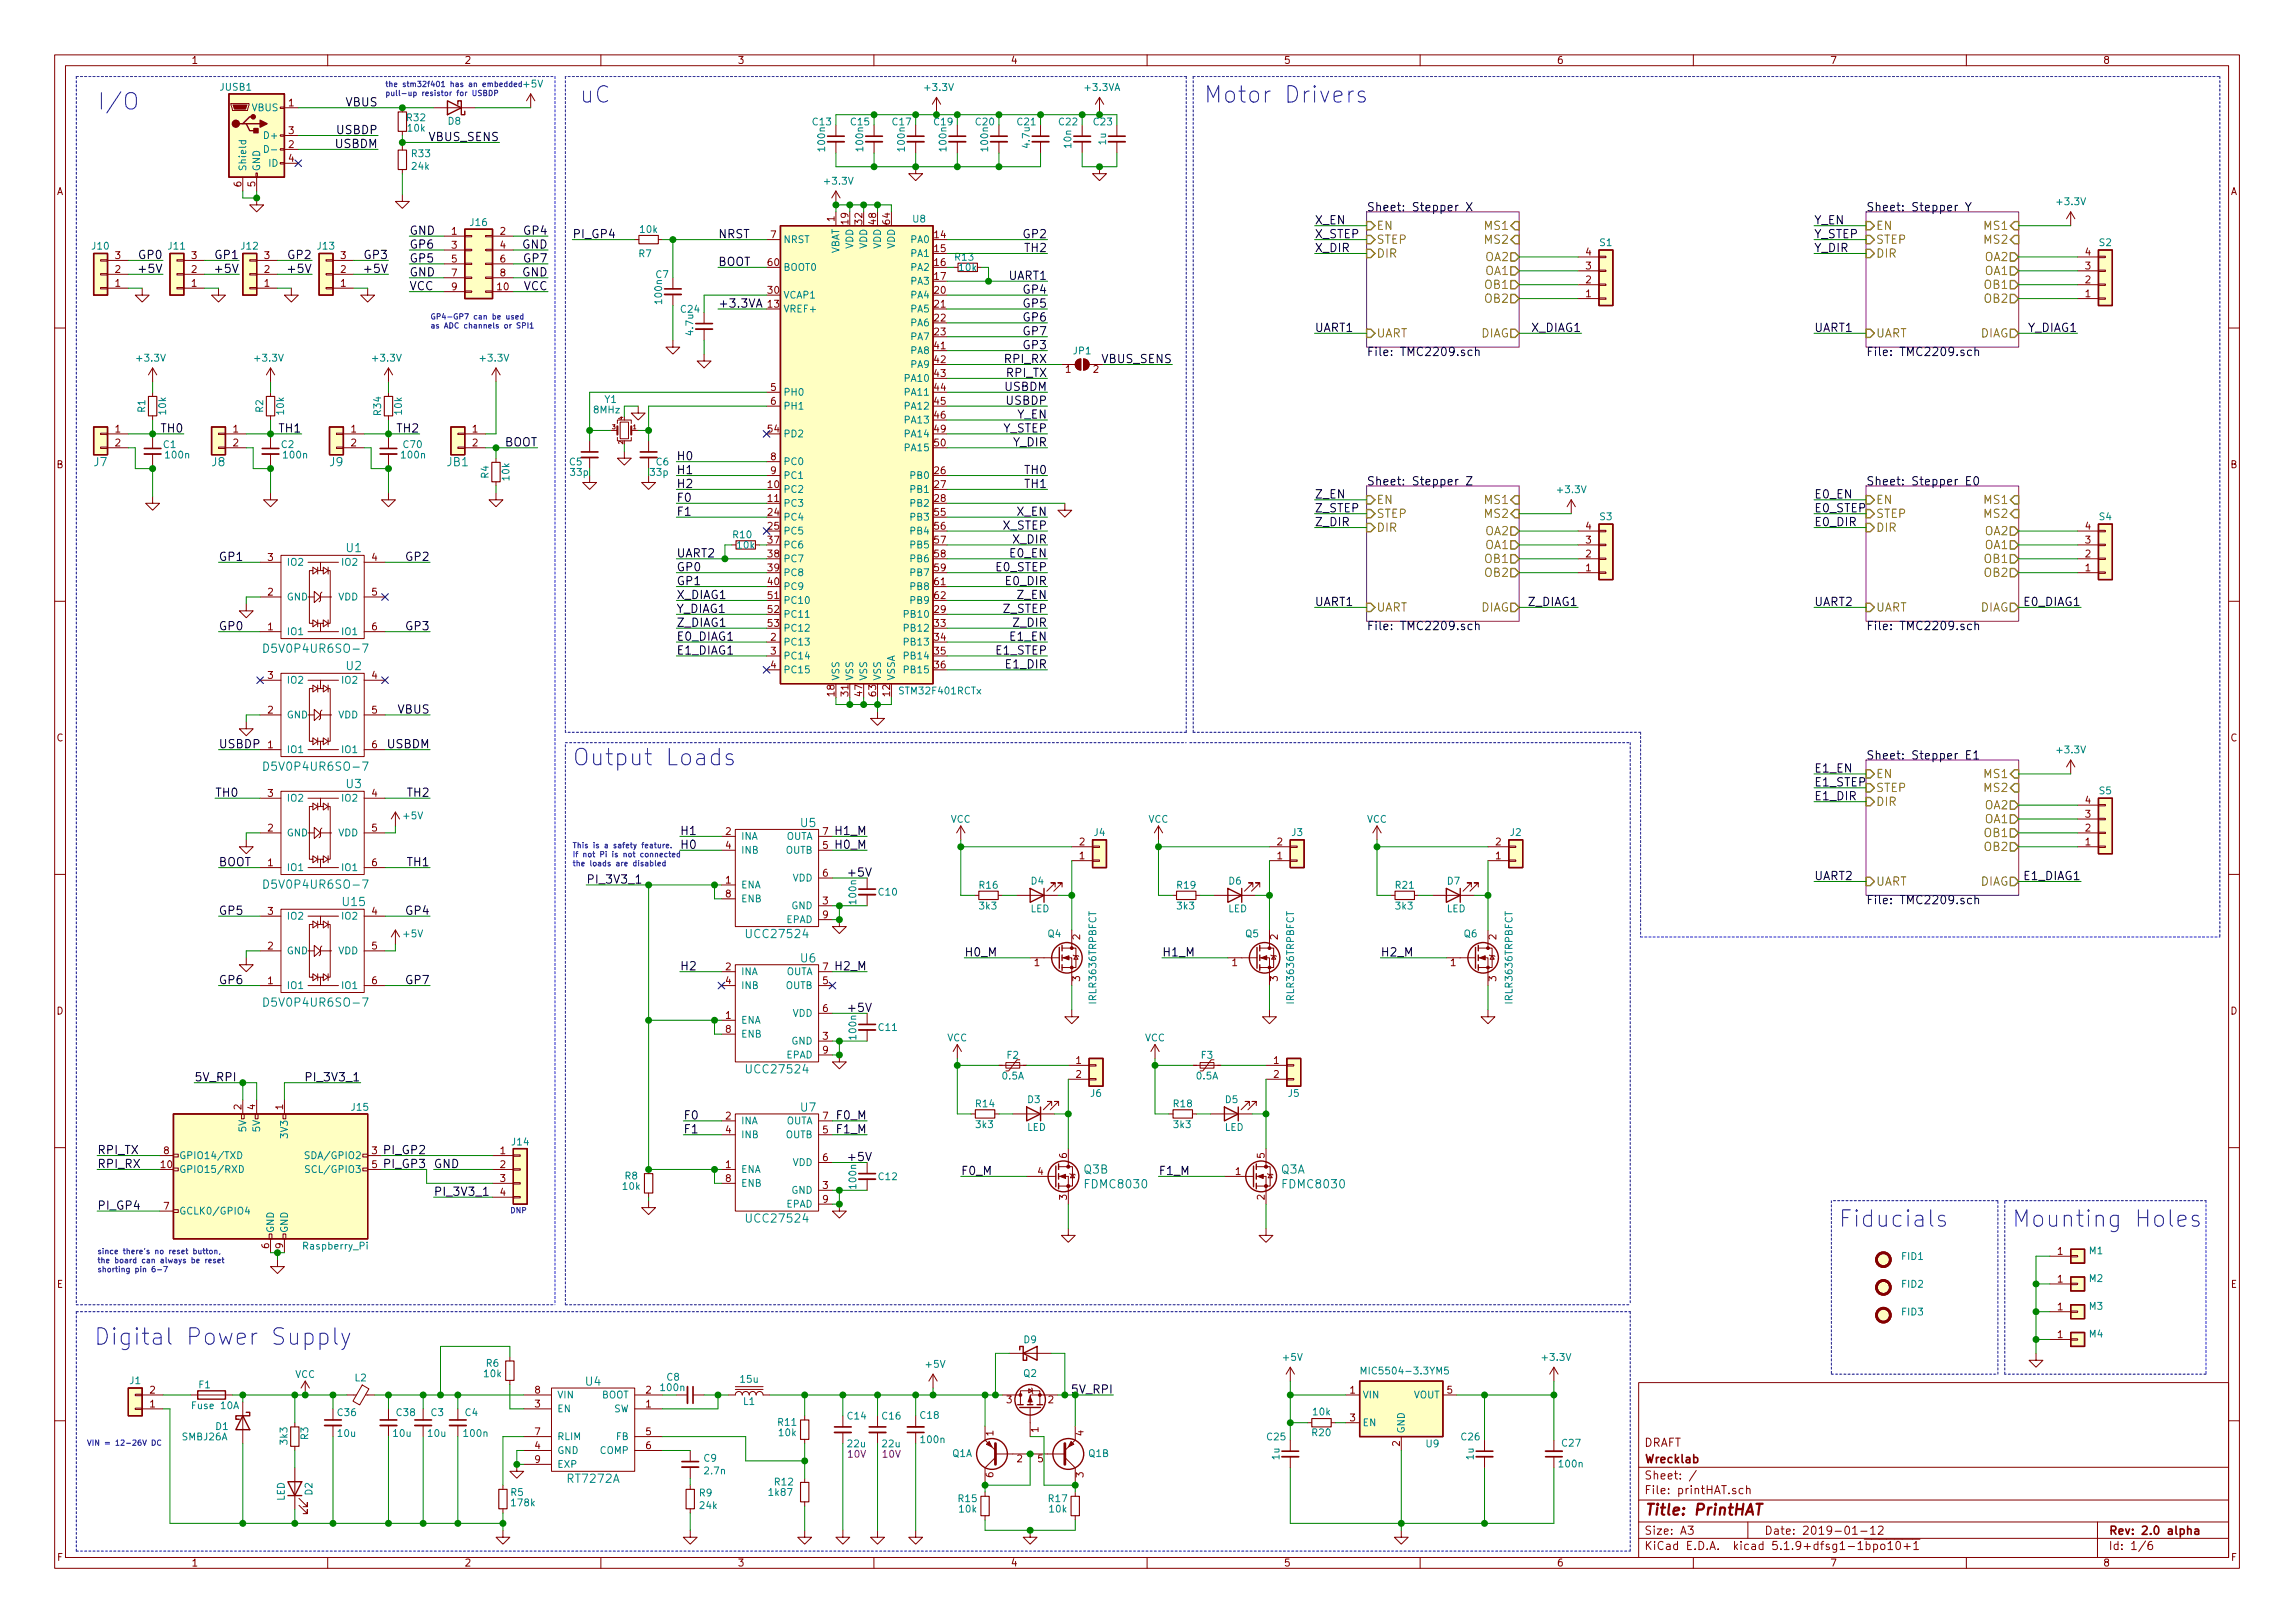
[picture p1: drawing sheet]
<svg xmlns="http://www.w3.org/2000/svg" width="420mm" height="297mm" viewBox="0 0 420 297" stroke-linecap="round" stroke-linejoin="round" font-family="sans-serif">
<defs><g id="words">
<g font-size="4.2" fill="#0000c2">
<text x="17.8" y="20.1">I/O</text>
<text x="106" y="18.8">uC</text>
<text x="220.3" y="18.8">Motor Drivers</text>
<text x="104.8" y="140.1">Output Loads</text>
<text x="336.5" y="224.6">Fiducials</text>
<text x="368.3" y="224.6">Mounting Holes</text>
<text x="17.1" y="246.2">Digital Power Supply</text>
</g>
<text font-size="2.8" fill="#840000" x="301" y="277.3">Title: PrintHAT</text>
<g font-size="2.1">
<text x="63.3" y="19.5">VBUS</text>
<text x="61.4" y="27.1">USBDM</text>
<text x="61.8" y="24.5">USBDP</text>
<text x="78.6" y="25.8">VBUS_SENS</text>
<text x="240.7" y="41.1">X_EN</text>
<text x="250.2" y="38.7">Sheet: Stepper X</text>
<text x="332.1" y="41.1">Y_EN</text>
<text x="341.6" y="38.7">Sheet: Stepper Y</text>
<text x="25.6" y="47.4">GP0</text>
<text x="39.6" y="47.4">GP1</text>
<text x="52.9" y="47.4">GP2</text>
<text x="66.9" y="47.4">GP3</text>
<text x="74.9" y="43">GND</text>
<text x="74.9" y="45.5">GP6</text>
<text x="95.6" y="45.5">GND</text>
<text x="96.1" y="43">GP4</text>
<text x="104.8" y="43.6">PI_GP4</text>
<text x="131.4" y="43.6">NRST</text>
<text x="187.5" y="43.6">GP2</text>
<text x="187.8" y="46.1">TH2</text>
<text x="240.7" y="43.6">X_STEP</text>
<text x="240.7" y="46.1">X_DIR</text>
<text x="332.1" y="43.6">Y_STEP</text>
<text x="332.1" y="46.1">Y_DIR</text>
<text x="26" y="49.9">+5V</text>
<text x="40" y="49.9">+5V</text>
<text x="53.3" y="49.9">+5V</text>
<text x="67.3" y="49.9">+5V</text>
<text x="74.9" y="53.1">VCC</text>
<text x="74.9" y="48">GP5</text>
<text x="74.9" y="50.6">GND</text>
<text x="95.6" y="50.6">GND</text>
<text x="95.9" y="53.1">VCC</text>
<text x="96.1" y="48">GP7</text>
<text x="131.4" y="48.7">BOOT</text>
<text x="184.7" y="51.2">UART1</text>
<text x="187.5" y="53.8">GP4</text>
<text x="131.4" y="56.3">+3.3VA</text>
<text x="187.5" y="56.3">GP5</text>
<text x="187.5" y="58.8">GP6</text>
<text x="187.5" y="63.9">GP3</text>
<text x="187.5" y="61.4">GP7</text>
<text x="240.7" y="60.7">UART1</text>
<text x="250.2" y="65.2">File: TMC2209.sch</text>
<text x="280.5" y="60.7">X_DIAG1</text>
<text x="332.1" y="60.7">UART1</text>
<text x="341.6" y="65.2">File: TMC2209.sch</text>
<text x="371.3" y="60.7">Y_DIAG1</text>
<text x="184" y="71.5">USBDM</text>
<text x="184.1" y="66.5">RPI_RX</text>
<text x="184.3" y="69">RPI_TX</text>
<text x="201.8" y="66.5">VBUS_SENS</text>
<text x="184.4" y="74.1">USBDP</text>
<text x="186.2" y="76.6">Y_EN</text>
<text x="29.6" y="79.2">TH0</text>
<text x="51.2" y="79.2">TH1</text>
<text x="72.8" y="79.2">TH2</text>
<text x="92.3" y="81.7">BOOT</text>
<text x="183.6" y="79.2">Y_STEP</text>
<text x="185.5" y="81.7">Y_DIR</text>
<text x="123.8" y="86.8">H1</text>
<text x="123.8" y="84.2">H0</text>
<text x="123.8" y="89.3">H2</text>
<text x="187.8" y="86.8">TH0</text>
<text x="187.8" y="89.3">TH1</text>
<text x="250.2" y="88.8">Sheet: Stepper Z</text>
<text x="341.6" y="88.8">Sheet: Stepper E0</text>
<text x="123.8" y="91.9">F0</text>
<text x="123.8" y="94.4">F1</text>
<text x="186.2" y="94.4">X_EN</text>
<text x="240.7" y="91.2">Z_EN</text>
<text x="240.7" y="93.8">Z_STEP</text>
<text x="332.1" y="91.2">E0_EN</text>
<text x="332.1" y="93.8">E0_STEP</text>
<text x="183.6" y="96.9">X_STEP</text>
<text x="185.5" y="99.5">X_DIR</text>
<text x="240.7" y="96.3">Z_DIR</text>
<text x="332.1" y="96.3">E0_DIR</text>
<text x="40" y="102.7">GP1</text>
<text x="74.5" y="102.7">GP2</text>
<text x="123.8" y="104.6">GP0</text>
<text x="123.8" y="102">UART2</text>
<text x="123.8" y="107.1">GP1</text>
<text x="182.4" y="104.6">E0_STEP</text>
<text x="184.3" y="107.1">E0_DIR</text>
<text x="185" y="102">E0_EN</text>
<text x="123.8" y="109.6">X_DIAG1</text>
<text x="123.8" y="112.2">Y_DIAG1</text>
<text x="183.7" y="112.2">Z_STEP</text>
<text x="186.3" y="109.6">Z_EN</text>
<text x="240.7" y="110.9">UART1</text>
<text x="280" y="110.9">Z_DIAG1</text>
<text x="332.1" y="110.9">UART2</text>
<text x="370.7" y="110.9">E0_DIAG1</text>
<text x="40" y="115.4">GP0</text>
<text x="74.5" y="115.4">GP3</text>
<text x="123.8" y="119.8">E1_DIAG1</text>
<text x="123.8" y="114.7">Z_DIAG1</text>
<text x="123.8" y="117.3">E0_DIAG1</text>
<text x="182.4" y="119.8">E1_STEP</text>
<text x="185" y="117.3">E1_EN</text>
<text x="185.6" y="114.7">Z_DIR</text>
<text x="250.2" y="115.3">File: TMC2209.sch</text>
<text x="341.6" y="115.3">File: TMC2209.sch</text>
<text x="184.3" y="122.3">E1_DIR</text>
<text x="72.8" y="130.6">VBUS</text>
<text x="40" y="136.9">USBDP</text>
<text x="71" y="136.9">USBDM</text>
<text x="332.1" y="141.4">E1_EN</text>
<text x="332.1" y="143.9">E1_STEP</text>
<text x="341.6" y="139">Sheet: Stepper E1</text>
<text x="39.4" y="145.8">TH0</text>
<text x="74.7" y="145.8">TH2</text>
<text x="332.1" y="146.5">E1_DIR</text>
<text x="124.5" y="152.8">H1</text>
<text x="124.5" y="155.4">H0</text>
<text x="153.1" y="155.4">H0_M</text>
<text x="153.1" y="152.8">H1_M</text>
<text x="40" y="158.5">BOOT</text>
<text x="74.7" y="158.5">TH1</text>
<text x="107.3" y="161.7">PI_3V3_1</text>
<text x="154.9" y="160.4">+5V</text>
<text x="332.1" y="161.1">UART2</text>
<text x="370.7" y="161.1">E1_DIAG1</text>
<text x="40" y="167.4">GP5</text>
<text x="74.5" y="167.4">GP4</text>
<text x="341.6" y="165.5">File: TMC2209.sch</text>
<text x="124.5" y="177.6">H2</text>
<text x="153.1" y="177.6">H2_M</text>
<text x="176.5" y="175">H0_M</text>
<text x="212.7" y="175">H1_M</text>
<text x="252.7" y="175">H2_M</text>
<text x="40" y="180.1">GP6</text>
<text x="74.5" y="180.1">GP7</text>
<text x="154.9" y="185.2">+5V</text>
<text x="35.6" y="197.9">5V_RPI</text>
<text x="56.7" y="197.9">PI_3V3_1</text>
<text x="125.1" y="207.4">F1</text>
<text x="125.1" y="204.9">F0</text>
<text x="153.3" y="207.4">F1_M</text>
<text x="153.3" y="204.9">F0_M</text>
<text x="17.8" y="213.8">RPI_RX</text>
<text x="17.8" y="211.2">RPI_TX</text>
<text x="70.7" y="211.2">PI_GP2</text>
<text x="70.7" y="213.8">PI_GP3 GND</text>
<text x="154.9" y="212.5">+5V</text>
<text x="175.9" y="215">F0_M</text>
<text x="212.1" y="215">F1_M</text>
<text x="17.8" y="221.4">PI_GP4</text>
<text x="79.4" y="218.9">PI_3V3_1</text>
</g>
<g font-size="2.1" fill="#848400">
<text x="252" y="44.6">STEP</text>
<text x="252" y="47.2">DIR</text>
<text x="252" y="42.1">EN</text>
<text x="272" y="47.8">OA2</text>
<text x="272" y="42.1">MS1</text>
<text x="272" y="44.6">MS2</text>
<text x="343.4" y="44.6">STEP</text>
<text x="343.4" y="47.2">DIR</text>
<text x="343.4" y="42.1">EN</text>
<text x="363.4" y="47.8">OA2</text>
<text x="363.4" y="42.1">MS1</text>
<text x="363.4" y="44.6">MS2</text>
<text x="272" y="52.9">OB1</text>
<text x="272" y="50.3">OA1</text>
<text x="363.4" y="52.9">OB1</text>
<text x="363.4" y="50.3">OA1</text>
<text x="272" y="55.4">OB2</text>
<text x="363.4" y="55.4">OB2</text>
<text x="252" y="61.8">UART</text>
<text x="271" y="61.8">DIAG</text>
<text x="343.4" y="61.8">UART</text>
<text x="362.5" y="61.8">DIAG</text>
<text x="252" y="94.8">STEP</text>
<text x="252" y="92.2">EN</text>
<text x="272" y="92.2">MS1</text>
<text x="272" y="94.8">MS2</text>
<text x="343.4" y="94.8">STEP</text>
<text x="343.4" y="92.2">EN</text>
<text x="363.4" y="92.2">MS1</text>
<text x="363.4" y="94.8">MS2</text>
<text x="252" y="97.3">DIR</text>
<text x="272" y="100.5">OA1</text>
<text x="272" y="98">OA2</text>
<text x="343.4" y="97.3">DIR</text>
<text x="363.4" y="100.5">OA1</text>
<text x="363.4" y="98">OA2</text>
<text x="272" y="103">OB1</text>
<text x="272" y="105.6">OB2</text>
<text x="363.4" y="103">OB1</text>
<text x="363.4" y="105.6">OB2</text>
<text x="252" y="111.9">UART</text>
<text x="271" y="111.9">DIAG</text>
<text x="343.4" y="111.9">UART</text>
<text x="362.5" y="111.9">DIAG</text>
<text x="343.4" y="142.4">EN</text>
<text x="363.4" y="142.4">MS1</text>
<text x="343.4" y="144.9">STEP</text>
<text x="343.4" y="147.5">DIR</text>
<text x="363.4" y="148.1">OA2</text>
<text x="363.4" y="144.9">MS2</text>
<text x="363.4" y="153.2">OB1</text>
<text x="363.4" y="155.7">OB2</text>
<text x="363.4" y="150.7">OA1</text>
<text x="343.4" y="162.1">UART</text>
<text x="362.5" y="162.1">DIAG</text>
</g>
<g font-size="2.1" fill="#008484">
<text x="17.2" y="85.3">J7</text>
<text x="38.8" y="85.3">J8</text>
<text x="60.4" y="85.3">J9</text>
<text x="81.9" y="85.3">JB1</text>
<text x="63.4" y="101.1">U1</text>
<text x="49.3" y="119.5">D5V0P4UR6SO-7</text>
<text x="63.4" y="122.6">U2</text>
<text x="49.3" y="141.1">D5V0P4UR6SO-7</text>
<text x="63.4" y="144.2">U3</text>
<text x="146.6" y="151.4">U5</text>
<text x="49.3" y="162.6">D5V0P4UR6SO-7</text>
<text x="62.8" y="165.8">U15</text>
<text x="137" y="171.7">UCC27524</text>
<text x="146.6" y="176.1">U6</text>
<text x="49.3" y="184.2">D5V0P4UR6SO-7</text>
<text x="137" y="196.5">UCC27524</text>
<text x="146.6" y="203.4">U7</text>
<text x="198.5" y="214.8">Q3B</text>
<text x="234.5" y="214.8">Q3A</text>
<text x="198.9" y="217.5">FDMC8030</text>
<text x="235.1" y="217.5">FDMC8030</text>
<text x="137" y="223.8">UCC27524</text>
<text x="107.2" y="253.6">U4</text>
<text x="104" y="271.4">RT7272A</text>
</g>
<text font-size="2.1" fill="#008400" x="196.5" y="255.1">5V_RPI</text>
<g font-size="2.1" fill="#840000">
<text x="301" y="267.8">Wrecklab</text>
<text x="301" y="264.8">DRAFT</text>
<text x="301" y="273.5">File: printHAT.sch</text>
<text x="301" y="270.8">Sheet: /</text>
<text x="301" y="280.9">Size: A3</text>
<text x="323" y="280.9">Date: 2019-01-12</text>
<text x="386" y="280.9">Rev: 2.0 alpha</text>
<text x="301" y="283.7">KiCad E.D.A. kicad 5.1.9+dfsg1-1bpo10+1</text>
<text x="386" y="283.7">Id: 1/6</text>
</g>
<g font-size="1.8" fill="#840000">
<text x="35" y="11.7">1</text>
<text x="85" y="11.7">2</text>
<text x="135" y="11.7">3</text>
<text x="185" y="11.7">4</text>
<text x="235" y="11.7">5</text>
<text x="285" y="11.7">6</text>
<text x="335" y="11.7">7</text>
<text x="385" y="11.7">8</text>
<text x="52.9" y="19.5">1</text>
<text x="52.9" y="27.1">2</text>
<text x="52.9" y="24.5">3</text>
<text x="52.9" y="29.6">4</text>
<text x="10.4" y="35.7">A</text>
<text x="44.2" y="34.2" transform="rotate(-90 44.2 34.2)">6</text>
<text x="46.7" y="34.2" transform="rotate(-90 46.7 34.2)">5</text>
<text x="408.4" y="35.7">A</text>
<text x="152.8" y="40.5" transform="rotate(-90 152.8 40.5)">1</text>
<text x="155.3" y="41" transform="rotate(-90 155.3 41)">19</text>
<text x="157.9" y="41" transform="rotate(-90 157.9 41)">32</text>
<text x="160.4" y="41" transform="rotate(-90 160.4 41)">48</text>
<text x="162.9" y="41" transform="rotate(-90 162.9 41)">64</text>
<text x="21.1" y="47.4">3</text>
<text x="35.1" y="47.4">3</text>
<text x="48.4" y="47.4">3</text>
<text x="62.4" y="47.4">3</text>
<text x="82.7" y="43">1</text>
<text x="82.7" y="45.5">3</text>
<text x="91.6" y="43">2</text>
<text x="91.6" y="45.5">4</text>
<text x="141.1" y="43.6">7</text>
<text x="171.1" y="43.6">14</text>
<text x="171.1" y="46.1">15</text>
<text x="290.3" y="46.8">4</text>
<text x="381.8" y="46.8">4</text>
<text x="21.1" y="52.5">1</text>
<text x="21.1" y="49.9">2</text>
<text x="35.1" y="52.5">1</text>
<text x="35.1" y="49.9">2</text>
<text x="48.4" y="52.5">1</text>
<text x="48.4" y="49.9">2</text>
<text x="62.4" y="52.5">1</text>
<text x="62.4" y="49.9">2</text>
<text x="82.7" y="48">5</text>
<text x="82.7" y="50.6">7</text>
<text x="82.7" y="53.1">9</text>
<text x="91.1" y="53.1">10</text>
<text x="91.6" y="48">6</text>
<text x="91.6" y="50.6">8</text>
<text x="140.6" y="48.7">60</text>
<text x="140.6" y="53.8">30</text>
<text x="171.1" y="48.7">16</text>
<text x="171.1" y="51.2">17</text>
<text x="171.1" y="53.8">20</text>
<text x="290.3" y="51.9">2</text>
<text x="290.3" y="49.3">3</text>
<text x="381.8" y="51.9">2</text>
<text x="381.8" y="49.3">3</text>
<text x="140.6" y="56.3">13</text>
<text x="171.1" y="56.3">21</text>
<text x="171.1" y="58.8">22</text>
<text x="290.3" y="54.4">1</text>
<text x="381.8" y="54.4">1</text>
<text x="171.1" y="61.4">23</text>
<text x="171.1" y="63.9">41</text>
<text x="141.1" y="71.5">5</text>
<text x="171.1" y="69">43</text>
<text x="171.1" y="71.5">44</text>
<text x="171.1" y="66.5">42</text>
<text x="195.1" y="68.2">1</text>
<text x="200.2" y="68.2">2</text>
<text x="141.1" y="74.1">6</text>
<text x="171.1" y="74.1">45</text>
<text x="171.1" y="76.6">46</text>
<text x="21.1" y="79.2">1</text>
<text x="21.1" y="81.7">2</text>
<text x="42.7" y="79.2">1</text>
<text x="42.7" y="81.7">2</text>
<text x="64.3" y="79.2">1</text>
<text x="64.3" y="81.7">2</text>
<text x="86.5" y="79.2">1</text>
<text x="86.5" y="81.7">2</text>
<text x="140.6" y="79.2">54</text>
<text x="171.1" y="79.2">49</text>
<text x="171.1" y="81.7">50</text>
<text x="10.4" y="85.7">B</text>
<text x="140.6" y="89.3">10</text>
<text x="141.1" y="84.2">8</text>
<text x="141.1" y="86.8">9</text>
<text x="171.1" y="86.8">26</text>
<text x="171.1" y="89.3">27</text>
<text x="408.4" y="85.7">B</text>
<text x="140.6" y="91.9">11</text>
<text x="140.6" y="94.4">24</text>
<text x="171.1" y="91.9">28</text>
<text x="171.1" y="94.4">55</text>
<text x="140.6" y="96.9">25</text>
<text x="140.6" y="99.5">37</text>
<text x="171.1" y="96.9">56</text>
<text x="171.1" y="99.5">57</text>
<text x="290.3" y="99.5">3</text>
<text x="290.3" y="96.9">4</text>
<text x="381.8" y="99.5">3</text>
<text x="381.8" y="96.9">4</text>
<text x="49" y="102.7">3</text>
<text x="68.1" y="102.7">4</text>
<text x="140.6" y="102">38</text>
<text x="140.6" y="104.6">39</text>
<text x="140.6" y="107.1">40</text>
<text x="171.1" y="102">58</text>
<text x="171.1" y="104.6">59</text>
<text x="171.1" y="107.1">61</text>
<text x="290.3" y="104.6">1</text>
<text x="290.3" y="102">2</text>
<text x="381.8" y="104.6">1</text>
<text x="381.8" y="102">2</text>
<text x="49" y="109">2</text>
<text x="68.1" y="109">5</text>
<text x="140.6" y="109.6">51</text>
<text x="140.6" y="112.2">52</text>
<text x="171.1" y="112.2">29</text>
<text x="171.1" y="109.6">62</text>
<text x="49" y="115.4">1</text>
<text x="68.1" y="115.4">6</text>
<text x="140.6" y="114.7">53</text>
<text x="141.1" y="117.3">2</text>
<text x="141.1" y="119.8">3</text>
<text x="171.1" y="114.7">33</text>
<text x="171.1" y="117.3">34</text>
<text x="171.1" y="119.8">35</text>
<text x="49" y="124.2">3</text>
<text x="68.1" y="124.2">4</text>
<text x="141.1" y="122.3">4</text>
<text x="171.1" y="122.3">36</text>
<text x="49" y="130.6">2</text>
<text x="68.1" y="130.6">5</text>
<text x="152.8" y="127.4" transform="rotate(-90 152.8 127.4)">18</text>
<text x="155.3" y="127.4" transform="rotate(-90 155.3 127.4)">31</text>
<text x="157.9" y="127.4" transform="rotate(-90 157.9 127.4)">47</text>
<text x="160.4" y="127.4" transform="rotate(-90 160.4 127.4)">63</text>
<text x="162.9" y="127.4" transform="rotate(-90 162.9 127.4)">12</text>
<text x="10.4" y="135.7">C</text>
<text x="49" y="136.9">1</text>
<text x="68.1" y="136.9">6</text>
<text x="408.4" y="135.7">C</text>
<text x="49" y="145.8">3</text>
<text x="68.1" y="145.8">4</text>
<text x="381.8" y="149.6">3</text>
<text x="381.8" y="147.1">4</text>
<text x="49" y="152.2">2</text>
<text x="68.1" y="152.2">5</text>
<text x="132.9" y="152.8">2</text>
<text x="132.9" y="155.4">4</text>
<text x="150.6" y="155.4">5</text>
<text x="150.6" y="152.8">7</text>
<text x="197.6" y="154.7">2</text>
<text x="233.8" y="154.7">2</text>
<text x="273.8" y="154.7">2</text>
<text x="381.8" y="154.7">1</text>
<text x="381.8" y="152.2">2</text>
<text x="49" y="158.5">1</text>
<text x="68.1" y="158.5">6</text>
<text x="132.9" y="161.7">1</text>
<text x="150.6" y="160.4">6</text>
<text x="197.6" y="157.3">1</text>
<text x="233.8" y="157.3">1</text>
<text x="273.8" y="157.3">1</text>
<text x="49" y="167.4">3</text>
<text x="68.1" y="167.4">4</text>
<text x="132.9" y="164.2">8</text>
<text x="150.6" y="165.5">3</text>
<text x="49" y="173.8">2</text>
<text x="68.1" y="173.8">5</text>
<text x="150.6" y="168.1">9</text>
<text x="197.7" y="172" transform="rotate(-90 197.7 172)">2</text>
<text x="233.9" y="172" transform="rotate(-90 233.9 172)">2</text>
<text x="273.9" y="172" transform="rotate(-90 273.9 172)">2</text>
<text x="132.9" y="177.6">2</text>
<text x="150.6" y="177.6">7</text>
<text x="189.4" y="176.8">1</text>
<text x="197.7" y="179.6" transform="rotate(-90 197.7 179.6)">3</text>
<text x="225.6" y="176.8">1</text>
<text x="233.9" y="179.6" transform="rotate(-90 233.9 179.6)">3</text>
<text x="265.6" y="176.8">1</text>
<text x="273.9" y="179.6" transform="rotate(-90 273.9 179.6)">3</text>
<text x="10.4" y="185.7">D</text>
<text x="49" y="180.1">1</text>
<text x="68.1" y="180.1">6</text>
<text x="132.9" y="180.1">4</text>
<text x="150.6" y="180.1">5</text>
<text x="150.6" y="185.2">6</text>
<text x="408.4" y="185.7">D</text>
<text x="132.9" y="186.5">1</text>
<text x="132.9" y="189">8</text>
<text x="150.6" y="190.3">3</text>
<text x="150.6" y="192.8">9</text>
<text x="197" y="194.7">1</text>
<text x="197" y="197.3">2</text>
<text x="233.2" y="194.7">1</text>
<text x="233.2" y="197.3">2</text>
<text x="44.2" y="203.1" transform="rotate(-90 44.2 203.1)">2</text>
<text x="46.7" y="203.1" transform="rotate(-90 46.7 203.1)">4</text>
<text x="51.8" y="203.1" transform="rotate(-90 51.8 203.1)">1</text>
<text x="132.9" y="204.9">2</text>
<text x="132.9" y="207.4">4</text>
<text x="150.6" y="207.4">5</text>
<text x="150.6" y="204.9">7</text>
<text x="29.5" y="213.8">10</text>
<text x="30" y="211.2">8</text>
<text x="68.1" y="211.2">3</text>
<text x="68.1" y="213.8">5</text>
<text x="91.6" y="211.2">1</text>
<text x="91.6" y="213.8">2</text>
<text x="132.9" y="213.8">1</text>
<text x="150.6" y="212.5">6</text>
<text x="190" y="215">4</text>
<text x="195.3" y="212" transform="rotate(-90 195.3 212)">6</text>
<text x="226.2" y="215">1</text>
<text x="231.5" y="212" transform="rotate(-90 231.5 212)">5</text>
<text x="30" y="221.4">7</text>
<text x="91.6" y="216.3">3</text>
<text x="91.6" y="218.9">4</text>
<text x="132.9" y="216.3">8</text>
<text x="150.6" y="217.6">3</text>
<text x="150.6" y="220.1">9</text>
<text x="195.3" y="219.6" transform="rotate(-90 195.3 219.6)">3</text>
<text x="231.5" y="219.6" transform="rotate(-90 231.5 219.6)">2</text>
<text x="49.3" y="228.5" transform="rotate(-90 49.3 228.5)">6</text>
<text x="51.8" y="228.5" transform="rotate(-90 51.8 228.5)">9</text>
<text x="376.7" y="229.7">1</text>
<text x="10.4" y="235.7">E</text>
<text x="376.7" y="234.7">1</text>
<text x="376.7" y="239.8">1</text>
<text x="408.4" y="235.7">E</text>
<text x="376.7" y="244.9">1</text>
<text x="27.5" y="257.6">1</text>
<text x="27.5" y="255.1">2</text>
<text x="97.9" y="257.6">3</text>
<text x="97.9" y="255.1">8</text>
<text x="118.3" y="257.6">1</text>
<text x="118.3" y="255.1">2</text>
<text x="184.3" y="256.8">3</text>
<text x="191.9" y="256.8">2</text>
<text x="247.2" y="255.1">1</text>
<text x="264.9" y="255.1">5</text>
<text x="97.9" y="262.7">7</text>
<text x="118.3" y="262.7">5</text>
<text x="181.9" y="262.8" transform="rotate(-90 181.9 262.8)">1</text>
<text x="190.1" y="262.1" transform="rotate(-90 190.1 262.1)">1</text>
<text x="198.4" y="262.8" transform="rotate(-90 198.4 262.8)">4</text>
<text x="247.2" y="260.1">3</text>
<text x="97.9" y="265.2">4</text>
<text x="97.9" y="267.8">9</text>
<text x="118.3" y="265.2">6</text>
<text x="186.2" y="267.6">2</text>
<text x="190" y="267.6">5</text>
<text x="256.3" y="264.7" transform="rotate(-90 256.3 264.7)">2</text>
<text x="181.9" y="270.4" transform="rotate(-90 181.9 270.4)">6</text>
<text x="198.4" y="270.4" transform="rotate(-90 198.4 270.4)">3</text>
<text x="10.5" y="285.7">F</text>
<text x="35" y="286.7">1</text>
<text x="85" y="286.7">2</text>
<text x="135" y="286.7">3</text>
<text x="185" y="286.7">4</text>
<text x="235" y="286.7">5</text>
<text x="285" y="286.7">6</text>
<text x="335" y="286.7">7</text>
<text x="385" y="286.7">8</text>
<text x="408.5" y="285.7">F</text>
</g>
<g font-size="1.8" fill="#008484">
<text x="40.3" y="16.6">JUSB1</text>
<text x="169.5" y="16.6">+3.3V</text>
<text x="198.8" y="16.6">+3.3VA</text>
<text x="46.2" y="20.4">VBUS</text>
<text x="74.5" y="22.2">R32</text>
<text x="82.1" y="22.8">D8</text>
<text x="148.8" y="22.9">C13</text>
<text x="155.8" y="22.9">C15</text>
<text x="163.4" y="22.9">C17</text>
<text x="171.1" y="22.9">C19</text>
<text x="178.7" y="22.9">C20</text>
<text x="186.3" y="22.9">C21</text>
<text x="193.9" y="22.9">C22</text>
<text x="200.3" y="22.9">C23</text>
<text x="48.7" y="25.4">D+</text>
<text x="74.7" y="24.1">10k</text>
<text x="75.4" y="28.8">R33</text>
<text x="151.1" y="27.5" transform="rotate(-90 151.1 27.5)">100n</text>
<text x="158" y="27.5" transform="rotate(-90 158 27.5)">100n</text>
<text x="165.7" y="27.5" transform="rotate(-90 165.7 27.5)">100n</text>
<text x="173.3" y="27.5" transform="rotate(-90 173.3 27.5)">100n</text>
<text x="180.9" y="27.5" transform="rotate(-90 180.9 27.5)">100n</text>
<text x="188.5" y="26.9" transform="rotate(-90 188.5 26.9)">4.7u</text>
<text x="196.1" y="27" transform="rotate(-90 196.1 27)">10n</text>
<text x="202.5" y="26.5" transform="rotate(-90 202.5 26.5)">1u</text>
<text x="45.1" y="31.4" transform="rotate(-90 45.1 31.4)">Shield</text>
<text x="47.6" y="31.4" transform="rotate(-90 47.6 31.4)">GND</text>
<text x="49.3" y="30.5">ID</text>
<text x="75.5" y="31.1">24k</text>
<text x="151.1" y="33.8">+3.3V</text>
<text x="86.2" y="41.4">J16</text>
<text x="167.2" y="40.7">U8</text>
<text x="376.8" y="37.6">+3.3V</text>
<text x="16.9" y="45.7">J10</text>
<text x="30.9" y="45.7">J11</text>
<text x="44.2" y="45.7">J12</text>
<text x="58.2" y="45.7">J13</text>
<text x="117" y="47.1">R7</text>
<text x="117.3" y="42.6">10k</text>
<text x="143.4" y="44.5">NRST</text>
<text x="153.7" y="46.6" transform="rotate(-90 153.7 46.6)">VBAT</text>
<text x="156.2" y="45.6" transform="rotate(-90 156.2 45.6)">VDD</text>
<text x="158.7" y="45.6" transform="rotate(-90 158.7 45.6)">VDD</text>
<text x="161.3" y="45.6" transform="rotate(-90 161.3 45.6)">VDD</text>
<text x="163.8" y="45.6" transform="rotate(-90 163.8 45.6)">VDD</text>
<text x="166.9" y="44.5">PA0</text>
<text x="166.9" y="47">PA1</text>
<text x="174.9" y="47.7">R13</text>
<text x="292.9" y="45">S1</text>
<text x="384.4" y="45">S2</text>
<text x="120.1" y="50.9">C7</text>
<text x="143.4" y="49.6">BOOT0</text>
<text x="166.9" y="49.6">PA2</text>
<text x="166.9" y="52.1">PA3</text>
<text x="175.7" y="49.6">10k</text>
<text x="121.2" y="55.5" transform="rotate(-90 121.2 55.5)">100n</text>
<text x="124.7" y="57.2">C24</text>
<text x="143.4" y="54.6">VCAP1</text>
<text x="143.4" y="57.2">VREF+</text>
<text x="166.9" y="54.6">PA4</text>
<text x="166.9" y="57.2">PA5</text>
<text x="166.9" y="59.7">PA6</text>
<text x="126.9" y="61.2" transform="rotate(-90 126.9 61.2)">4.7u</text>
<text x="166.9" y="62.3">PA7</text>
<text x="166.9" y="64.8">PA8</text>
<text x="196.5" y="64.9">JP1</text>
<text x="25.2" y="66.2">+3.3V</text>
<text x="46.8" y="66.2">+3.3V</text>
<text x="68.4" y="66.2">+3.3V</text>
<text x="88.1" y="66.2">+3.3V</text>
<text x="165.9" y="69.9">PA10</text>
<text x="166.9" y="67.3">PA9</text>
<text x="26.6" y="75.4" transform="rotate(-90 26.6 75.4)">R1</text>
<text x="30.4" y="75.8" transform="rotate(-90 30.4 75.8)">10k</text>
<text x="48.2" y="75.4" transform="rotate(-90 48.2 75.4)">R2</text>
<text x="52" y="75.8" transform="rotate(-90 52 75.8)">10k</text>
<text x="69.8" y="76" transform="rotate(-90 69.8 76)">R34</text>
<text x="73.6" y="75.8" transform="rotate(-90 73.6 75.8)">10k</text>
<text x="108.8" y="75.7">8MHz</text>
<text x="110.7" y="73.7">Y1</text>
<text x="143.4" y="72.4">PH0</text>
<text x="143.4" y="75">PH1</text>
<text x="165.9" y="72.4">PA11</text>
<text x="165.9" y="75">PA12</text>
<text x="165.9" y="77.5">PA13</text>
<text x="29.9" y="82">C1</text>
<text x="30.5" y="83.9">100n</text>
<text x="51.5" y="82">C2</text>
<text x="52" y="83.9">100n</text>
<text x="73.6" y="83.9">100n</text>
<text x="73.9" y="82">C70</text>
<text x="143.4" y="80">PD2</text>
<text x="165.9" y="80">PA14</text>
<text x="165.9" y="82.6">PA15</text>
<text x="89.5" y="87.5" transform="rotate(-90 89.5 87.5)">R4</text>
<text x="93.3" y="87.9" transform="rotate(-90 93.3 87.9)">10k</text>
<text x="104.3" y="85.2">C5</text>
<text x="120.2" y="85.2">C6</text>
<text x="143.4" y="85.1">PC0</text>
<text x="143.4" y="87.7">PC1</text>
<text x="166.9" y="87.7">PB0</text>
<text x="143.4" y="90.2">PC2</text>
<text x="143.4" y="92.7">PC3</text>
<text x="143.4" y="95.3">PC4</text>
<text x="166.9" y="90.2">PB1</text>
<text x="166.9" y="92.7">PB2</text>
<text x="166.9" y="95.3">PB3</text>
<text x="285.3" y="90.3">+3.3V</text>
<text x="292.9" y="95.2">S3</text>
<text x="384.4" y="95.2">S4</text>
<text x="134.3" y="98.5">R10</text>
<text x="135.1" y="100.4">10k</text>
<text x="143.4" y="97.8">PC5</text>
<text x="143.4" y="100.4">PC6</text>
<text x="166.9" y="97.8">PB4</text>
<text x="166.9" y="100.4">PB5</text>
<text x="52.5" y="103.5">IO2</text>
<text x="62.8" y="103.5">IO2</text>
<text x="143.4" y="102.9">PC7</text>
<text x="143.4" y="105.4">PC8</text>
<text x="143.4" y="108">PC9</text>
<text x="166.9" y="102.9">PB6</text>
<text x="166.9" y="105.4">PB7</text>
<text x="166.9" y="108">PB8</text>
<text x="52.5" y="109.9">GND</text>
<text x="61.9" y="109.9">VDD</text>
<text x="143.4" y="110.5">PC10</text>
<text x="143.4" y="113.1">PC11</text>
<text x="165.9" y="113.1">PB10</text>
<text x="166.9" y="110.5">PB9</text>
<text x="52.5" y="116.2">IO1</text>
<text x="62.8" y="116.2">IO1</text>
<text x="143.4" y="115.6">PC12</text>
<text x="143.4" y="118.1">PC13</text>
<text x="165.9" y="115.6">PB12</text>
<text x="165.9" y="118.1">PB13</text>
<text x="52.5" y="125.1">IO2</text>
<text x="62.8" y="125.1">IO2</text>
<text x="143.4" y="120.7">PC14</text>
<text x="143.4" y="123.2">PC15</text>
<text x="153.7" y="124.6" transform="rotate(-90 153.7 124.6)">VSS</text>
<text x="156.2" y="124.6" transform="rotate(-90 156.2 124.6)">VSS</text>
<text x="158.7" y="124.6" transform="rotate(-90 158.7 124.6)">VSS</text>
<text x="161.3" y="124.6" transform="rotate(-90 161.3 124.6)">VSS</text>
<text x="163.8" y="124.6" transform="rotate(-90 163.8 124.6)">VSSA</text>
<text x="165.9" y="120.7">PB14</text>
<text x="165.9" y="123.2">PB15</text>
<text x="52.5" y="131.5">GND</text>
<text x="61.9" y="131.5">VDD</text>
<text x="164.9" y="127.1">STM32F401RCTx</text>
<text x="52.5" y="137.8">IO1</text>
<text x="62.8" y="137.8">IO1</text>
<text x="376.8" y="137.9">+3.3V</text>
<text x="52.5" y="146.7">IO2</text>
<text x="62.8" y="146.7">IO2</text>
<text x="74" y="149.9">+5V</text>
<text x="384.4" y="145.4">S5</text>
<text x="52.5" y="153.1">GND</text>
<text x="61.9" y="153.1">VDD</text>
<text x="135.6" y="153.7">INA</text>
<text x="143.8" y="153.7">OUTA</text>
<text x="174" y="150.6">VCC</text>
<text x="200.3" y="153">J4</text>
<text x="210.2" y="150.6">VCC</text>
<text x="236.5" y="153">J3</text>
<text x="250.2" y="150.6">VCC</text>
<text x="276.5" y="153">J2</text>
<text x="52.5" y="159.4">IO1</text>
<text x="62.8" y="159.4">IO1</text>
<text x="135.6" y="156.2">INB</text>
<text x="143.8" y="156.2">OUTB</text>
<text x="145.1" y="161.3">VDD</text>
<text x="188.8" y="161.9">D4</text>
<text x="225" y="161.9">D6</text>
<text x="265" y="161.9">D7</text>
<text x="135.6" y="162.6">ENA</text>
<text x="135.6" y="165.1">ENB</text>
<text x="144.9" y="166.4">GND</text>
<text x="156.8" y="165.3" transform="rotate(-90 156.8 165.3)">100n</text>
<text x="160.9" y="163.9">C10</text>
<text x="179.3" y="162.6">R16</text>
<text x="179.4" y="166.5">3k3</text>
<text x="188.6" y="167">LED</text>
<text x="215.5" y="162.6">R19</text>
<text x="215.6" y="166.5">3k3</text>
<text x="224.8" y="167">LED</text>
<text x="255.5" y="162.6">R21</text>
<text x="255.6" y="166.5">3k3</text>
<text x="264.8" y="167">LED</text>
<text x="52.5" y="168.3">IO2</text>
<text x="62.8" y="168.3">IO2</text>
<text x="74" y="171.5">+5V</text>
<text x="143.9" y="168.9">EPAD</text>
<text x="191.9" y="171.5">Q4</text>
<text x="228.1" y="171.5">Q5</text>
<text x="268.1" y="171.5">Q6</text>
<text x="52.5" y="174.7">GND</text>
<text x="61.9" y="174.7">VDD</text>
<text x="135.6" y="178.5">INA</text>
<text x="143.8" y="178.5">OUTA</text>
<text x="52.5" y="181">IO1</text>
<text x="62.8" y="181">IO1</text>
<text x="135.6" y="181">INB</text>
<text x="143.8" y="181">OUTB</text>
<text x="200.7" y="183.5" transform="rotate(-90 200.7 183.5)">IRLR3636TRPBFCT</text>
<text x="236.9" y="183.5" transform="rotate(-90 236.9 183.5)">IRLR3636TRPBFCT</text>
<text x="276.9" y="183.5" transform="rotate(-90 276.9 183.5)">IRLR3636TRPBFCT</text>
<text x="135.6" y="187.4">ENA</text>
<text x="135.6" y="189.9">ENB</text>
<text x="144.9" y="191.2">GND</text>
<text x="145.1" y="186.1">VDD</text>
<text x="156.8" y="190.1" transform="rotate(-90 156.8 190.1)">100n</text>
<text x="160.9" y="188.7">C11</text>
<text x="173.4" y="190.6">VCC</text>
<text x="209.6" y="190.6">VCC</text>
<text x="143.9" y="193.7">EPAD</text>
<text x="183.6" y="197.6">0.5A</text>
<text x="184.4" y="193.8">F2</text>
<text x="219.1" y="197.6">0.5A</text>
<text x="220" y="193.8">F3</text>
<text x="64.4" y="203.3">J15</text>
<text x="178.7" y="202.7">R14</text>
<text x="188.2" y="201.9">D3</text>
<text x="199.7" y="200.7">J6</text>
<text x="214.9" y="202.7">R18</text>
<text x="224.4" y="201.9">D5</text>
<text x="235.9" y="200.7">J5</text>
<text x="45.1" y="207" transform="rotate(-90 45.1 207)">5V</text>
<text x="47.6" y="207" transform="rotate(-90 47.6 207)">5V</text>
<text x="52.7" y="208" transform="rotate(-90 52.7 208)">3V3</text>
<text x="93.8" y="209.6">J14</text>
<text x="135.6" y="205.8">INA</text>
<text x="135.6" y="208.3">INB</text>
<text x="143.8" y="208.3">OUTB</text>
<text x="143.8" y="205.8">OUTA</text>
<text x="178.8" y="206.5">3k3</text>
<text x="188" y="207">LED</text>
<text x="215" y="206.5">3k3</text>
<text x="224.2" y="207">LED</text>
<text x="32.8" y="214.7">GPIO15/RXD</text>
<text x="32.8" y="212.1">GPIO14/TXD</text>
<text x="56.7" y="212.1">SDA/GPIO2</text>
<text x="56.8" y="214.7">SCL/GPIO3</text>
<text x="114.5" y="215.9">R8</text>
<text x="135.6" y="214.7">ENA</text>
<text x="145.1" y="213.4">VDD</text>
<text x="160.9" y="216">C12</text>
<text x="114.1" y="217.8">10k</text>
<text x="135.6" y="217.2">ENB</text>
<text x="143.9" y="221">EPAD</text>
<text x="144.9" y="218.5">GND</text>
<text x="156.8" y="217.4" transform="rotate(-90 156.8 217.4)">100n</text>
<text x="32.8" y="222.3">GCLK0/GPIO4</text>
<text x="50.2" y="225.7" transform="rotate(-90 50.2 225.7)">GND</text>
<text x="52.7" y="225.7" transform="rotate(-90 52.7 225.7)">GND</text>
<text x="55.7" y="228.7">Raspberry_Pi</text>
<text x="348.2" y="230.6">FID1</text>
<text x="382.5" y="229.6">M1</text>
<text x="348.2" y="235.7">FID2</text>
<text x="382.5" y="234.6">M2</text>
<text x="382.5" y="239.7">M3</text>
<text x="187.5" y="245.8">D9</text>
<text x="348.2" y="240.8">FID3</text>
<text x="382.5" y="244.8">M4</text>
<text x="89.1" y="250.2">R6</text>
<text x="169.6" y="250.3">+5V</text>
<text x="235" y="249.1">+5V</text>
<text x="250.2" y="251.5">MIC5504-3.3YM5</text>
<text x="282.5" y="249.1">+3.3V</text>
<text x="23.8" y="253.3">J1</text>
<text x="35.4" y="257.9">Fuse 10A</text>
<text x="36.4" y="254.1">F1</text>
<text x="54" y="252.2">VCC</text>
<text x="65" y="252.8">L2</text>
<text x="88.7" y="252.1">10k</text>
<text x="102" y="255.9">VIN</text>
<text x="110.1" y="255.9">BOOT</text>
<text x="121.1" y="254.6">100n</text>
<text x="122.1" y="252.7">C8</text>
<text x="135.6" y="253.1">15u</text>
<text x="136.1" y="257.1">L1</text>
<text x="187.4" y="252">Q2</text>
<text x="249.4" y="255.9">VIN</text>
<text x="258.7" y="255.9">VOUT</text>
<text x="33.4" y="263.6">SMBJ26A</text>
<text x="39.5" y="261.7">D1</text>
<text x="56.4" y="263.5" transform="rotate(-90 56.4 263.5)">R3</text>
<text x="61.9" y="259.2">C36</text>
<text x="61.9" y="263">10u</text>
<text x="72.1" y="263">10u</text>
<text x="72.7" y="259.2">C38</text>
<text x="78.4" y="263">10u</text>
<text x="78.9" y="259.2">C3</text>
<text x="85.1" y="263">100n</text>
<text x="85.2" y="259.2">C4</text>
<text x="102" y="258.5">EN</text>
<text x="102" y="263.6">RLIM</text>
<text x="112.3" y="258.5">SW</text>
<text x="112.8" y="263.6">FB</text>
<text x="142.5" y="260.9">R11</text>
<text x="142.7" y="262.9">10k</text>
<text x="155.2" y="259.8">C14</text>
<text x="161.6" y="259.8">C16</text>
<text x="168.6" y="259.7">C18</text>
<text x="232" y="263.6">C25</text>
<text x="240.3" y="262.9">R20</text>
<text x="240.5" y="259">10k</text>
<text x="249.4" y="261">EN</text>
<text x="257.2" y="262.4" transform="rotate(-90 257.2 262.4)">GND</text>
<text x="267.6" y="263.6">C26</text>
<text x="52.6" y="264.3" transform="rotate(-90 52.6 264.3)">3k3</text>
<text x="102" y="266.1">GND</text>
<text x="102" y="268.6">EXP</text>
<text x="109.9" y="266.1">COMP</text>
<text x="128.9" y="267.5">C9</text>
<text x="129.1" y="269.8">2.7n</text>
<text x="155.3" y="264.9">22u</text>
<text x="161.6" y="264.9">22u</text>
<text x="168.7" y="264.1">100n</text>
<text x="174.3" y="266.7">Q1A</text>
<text x="199.3" y="266.7">Q1B</text>
<text x="234.2" y="267.1" transform="rotate(-90 234.2 267.1)">1u</text>
<text x="261.1" y="264.9">U9</text>
<text x="269.8" y="267.1" transform="rotate(-90 269.8 267.1)">1u</text>
<text x="285.6" y="268.6">100n</text>
<text x="286" y="264.8">C27</text>
<text x="52.1" y="274.7" transform="rotate(-90 52.1 274.7)">LED</text>
<text x="57.2" y="273.6" transform="rotate(-90 57.2 273.6)">D2</text>
<text x="93.5" y="273.8">R5</text>
<text x="93.8" y="275.7">178k</text>
<text x="128.1" y="273.9">R9</text>
<text x="140.9" y="273.8">1k87</text>
<text x="141.9" y="271.9">R12</text>
<text x="175.5" y="274.9">R15</text>
<text x="192" y="274.9">R17</text>
<text x="128.2" y="276.2">24k</text>
<text x="175.7" y="276.8">10k</text>
<text x="192.2" y="276.8">10k</text>
</g>
<text font-size="1.8" fill="#0000c2" x="95.9" y="16">+5V</text>
<g font-size="1.8" fill="#008400">
<text x="104.5" y="87.1">33p</text>
<text x="119.1" y="87.1">33p</text>
</g>
<g font-size="1.8" fill="#840084">
<text x="155.3" y="266.8">10V</text>
<text x="161.6" y="266.8">10V</text>
</g>
<g font-size="1.4" fill="#0000c2">
<text x="70.5" y="15.9">the stm32f401 has an embedded</text>
<text x="70.5" y="17.6">pull-up resistor for USBDP</text>
<text x="78.7" y="58.5">GP4-GP7 can be used</text>
<text x="78.7" y="60.1">as ADC channels or SPI1</text>
<text x="104.8" y="155.2">This is a safety feature.</text>
<text x="104.8" y="156.9">If not Pi is not connected</text>
<text x="104.8" y="158.5">the loads are disabled</text>
<text x="93.3" y="222">DNP</text>
<text x="17.8" y="229.5">since there's no reset button,</text>
<text x="17.8" y="231.2">the board can always be reset</text>
<text x="17.8" y="232.8">shorting pin 6-7</text>
<text x="15.9" y="264.6">VIN = 12-26V DC</text>
</g>
<g font-size="1.1" fill="#840000">
<text x="114.1" y="76.8" transform="rotate(-90 114.1 76.8)">4</text>
<text x="112.1" y="78.5">3</text>
<text x="114.1" y="81.3" transform="rotate(-90 114.1 81.3)">2</text>
<text x="115.9" y="78.5">1</text>
</g>
</g></defs>
<g fill="none" stroke="#840000" stroke-width=".18">
<path d="M10 10h400v277h-400zM12 12h396v273.1h-396zM42.3 19h3.3v.2l-.3 1h-2.8zM51.3 19.6h.8v.2h-.8zM52.1 19.7h2.5M60 10v2M73.7 19.7v.8M79.4 19.7h7.6M97.2 17.2l-.8 1.3M97.2 17.2v2.5M97.2 17.2l.7 1.3M110 10v2"/>
<path d="M160 10v2M171.4 17.8l-.7 1.3M171.4 17.8v2.6M171.4 17.8l.8 1.3M201.3 17.8l-.8 1.3M201.3 17.8v2.6M201.3 17.8l.8 1.3M210 10v2M260 10v2M310 10v2M360 10v2M44.4 32.4v2.6"/>
<path d="M46.9 31.7h.2v.7h-.2zM47 36.2v1.3h1.3l-1.3 1.3-1.3-1.3h1.3M47 32.4v2.6M51.3 29.8h.8v.2h-.8zM51.3 27.2h.8v.3h-.8zM51.3 24.7h.8v.2h-.8zM52.1 27.3h2.5M52.1 24.8h2.5M52.1 29.9h2.5M73.7 35.6v1.3h1.2l-1.2 1.2-1.3-1.2h1.3M73.7 24v.8M73.7 26.7v.8"/>
<path d="M73.7 31v.8M153 22.9v2M153 25.9v2.1M153 35v2.5M153 38.8v2.5M153 35l-.7 1.2M153 35l.8 1.2M160 22.9v2M160 25.9v2.1M167.6 30.5v1.3h1.3l-1.3 1.3-1.2-1.3h1.2M167.6 22.9v2M167.6 25.9v2.1"/>
<path d="M175.3 22.9v2M175.3 25.9v2.1M182.9 22.9v2M182.9 25.9v2.1M190.5 22.9v2M190.5 25.9v2.1M198.1 22.9v2M198.1 25.9v2.1M201.3 30.5v1.3h1.3l-1.3 1.3-1.3-1.3h1.3M204.5 22.9v2M204.5 25.9v2.1M379.1 38.8v2.5"/>
<path d="M379.1 38.8l-.8 1.2M379.1 38.8l.8 1.2M18.4 47.5h1.3v.3h-1.3zM18.4 52.6h1.3v.3h-1.3zM18.4 50.1h1.3v.2h-1.3zM19.7 52.7h3.8M19.7 50.2h3.8M19.7 47.7h3.8M26 52.7v1.3h1.3l-1.3 1.3-1.2-1.3h1.2M32.4 47.5h1.3v.3h-1.3zM32.4 52.6h1.3v.3h-1.3zM32.4 50.1h1.3v.2h-1.3z"/>
<path d="M33.7 52.7h3.8M33.7 50.2h3.8M33.7 47.7h3.8M40 52.7v1.3h1.3l-1.3 1.3-1.3-1.3h1.3M45.7 47.5h1.3v.3h-1.3zM45.7 52.6h1.3v.3h-1.3zM45.7 50.1h1.3v.2h-1.3zM47 52.7h3.8M47 50.2h3.8M47 47.7h3.8M53.3 52.7v1.3h1.3l-1.3 1.3-1.2-1.3h1.2M59.7 47.5h1.3v.3h-1.3z"/>
<path d="M59.7 52.6h1.3v.3h-1.3zM59.7 50.1h1.3v.2h-1.3zM61 52.7h3.8M61 50.2h3.8M61 47.7h3.8M67.3 52.7v1.3h1.3l-1.3 1.3-1.3-1.3h1.3M81.3 43.2h3.8M81.3 53.4h3.8M81.3 45.8h3.8M81.3 48.3h3.8M81.3 50.8h3.8M85.1 53.2h1.3v.3h-1.3z"/>
<path d="M85.1 50.7h1.3v.3h-1.3zM85.1 45.6h1.3v.3h-1.3zM85.1 43.1h1.3v.2h-1.3zM85.1 48.2h1.3v.2h-1.3zM88.9 53.2h1.3v.3h-1.3zM88.9 50.7h1.3v.3h-1.3zM88.9 45.6h1.3v.3h-1.3zM88.9 43.1h1.3v.2h-1.3zM88.9 48.2h1.3v.2h-1.3zM90.2 43.2h3.8M90.2 53.4h3.8M90.2 45.8h3.8"/>
<path d="M90.2 48.3h3.8M90.2 50.8h3.8M116.2 43.9h.8M120.5 43.9h.8M123.2 50.8v2.1M123.2 53.9v2M128.9 57.2v2M140.3 43.9h2.6M174.6 48.9h.8M178.9 48.9h.8M288.9 54.6h3.8M288.9 52.1h3.8"/>
<path d="M288.9 49.6h3.8M288.9 47h3.8M292.7 46.9h1.3v.3h-1.3zM292.7 49.4h1.3v.3h-1.3zM292.7 54.5h1.3v.3h-1.3zM292.7 52h1.3v.2h-1.3zM380.4 54.6h3.8M380.4 52.1h3.8M380.4 49.6h3.8M380.4 47h3.8M384.2 46.9h1.2v.3h-1.2zM384.2 49.4h1.2v.3h-1.2z"/>
<path d="M384.2 54.5h1.2v.3h-1.2zM384.2 52h1.2v.2h-1.2zM10 60h2M18.4 79.3h1.3v.2h-1.3zM19.7 79.4h3.8M27.9 67.3l.8 1.3M27.9 67.3v2.6M27.9 71.8v.8M27.9 76.1v.8M27.9 67.3l-.7 1.3M40 79.3h1.3v.2h-1.3zM41.3 79.4h3.8"/>
<path d="M49.5 67.3v2.6M49.5 71.8v.8M49.5 76.1v.8M49.5 67.3l.8 1.3M49.5 67.3l-.7 1.3M61.6 79.3h1.3v.2h-1.3zM62.9 79.4h3.8M71.1 67.3v2.6M71.1 71.8v.8M71.1 76.1v.8M71.1 67.3l.8 1.3M71.1 67.3l-.7 1.3"/>
<path d="M83.8 79.3h1.3v.2h-1.3zM85.1 79.4h3.8M90.8 67.3l.8 1.3M90.8 67.3v2.6M90.8 67.3l-.8 1.3M111.8 78.8h1.2M113 77.5v-.6h2.6v.6M113.5 77.3h1.6v3h-1.6zM115.6 78.8h1.2M116.8 74.3v1.3h1.3l-1.3 1.3-1.2-1.3h1.2M123.2 62.3v1.2h1.3l-1.3 1.3-1.3-1.3h1.3M128.9 64.8v1.3h1.3l-1.3 1.2-1.3-1.2h1.3"/>
<path d="M128.9 60.2v2.1M140.3 71.8h2.6M140.3 74.3h2.6M194.3 66.7h2.5M197.1 66.1l.4-.4h.4v2a1.03 1.03 0 0 1-1-.6 1.03 1.03 0 0 1 .2-1zM198.4 65.7a1.02 1.02 0 0 1 1 1 1.02 1.02 0 0 1-1 1zM199.4 66.7h2.5M408 60h2M18.4 81.8h1.3v.3h-1.3zM19.7 82h3.8M27.9 90.8v1.3h1.3l-1.3 1.3-1.2-1.3h1.2M27.9 80v2.1"/>
<path d="M27.9 83.1v2M40 81.8h1.3v.3h-1.3zM41.3 82h3.8M49.5 90.2v1.3h1.3l-1.3 1.2-1.2-1.2h1.2M49.5 80v2.1M49.5 83.1v2M61.6 81.8h1.3v.3h-1.3zM62.9 82h3.8M71.1 90.2v1.3h1.3l-1.3 1.2-1.3-1.2h1.3M71.1 80v2.1M71.1 83.1v2M83.8 81.8h1.3v.3h-1.3z"/>
<path d="M85.1 82h3.8M90.8 90.2v1.3h-1.3l1.3 1.2 1.3-1.2h-1.3M90.8 83.9v.7M90.8 88.2v.7M107.9 87v1.3h1.3l-1.3 1.3-1.2-1.3h1.2M107.9 80.7v2M107.9 83.7v2.1M113 80v.7h2.6v-.7M114.3 82.6v1.3h1.3l-1.3 1.2-1.3-1.2h1.3M118.7 87v1.3h1.3l-1.3 1.3-1.2-1.3h1.2M118.7 80.7v2M118.7 83.7v2.1"/>
<path d="M134 99.7h.7M138.3 99.7h.8M140.3 84.5h2.6M140.3 87h2.6M194.9 92.1v1.3h1.3l-1.3 1.3-1.2-1.3h1.2M287.7 91.5l-.8 1.2M287.7 91.5v2.5M287.7 91.5l.7 1.2M288.9 99.7h3.8M288.9 97.2h3.8M292.7 97.1h1.3v.2h-1.3zM292.7 99.6h1.3v.3h-1.3z"/>
<path d="M380.4 99.7h3.8M380.4 97.2h3.8M384.2 97.1h1.2v.2h-1.2zM384.2 99.6h1.2v.3h-1.2zM10 110h2M45.1 110.5v1.3h1.3l-1.3 1.3-1.3-1.3h1.3M47.6 115.6h3.8M47.6 109.3h3.8M47.6 102.9h3.8M51.4 101.6h15.3v15.3h-15.3zM56.4 115.6h5.6M56.4 109.3h1.1"/>
<path d="M56.4 102.9h5.6M57.3 104.4v-.6l.9 .6-.9 .7v-.7h-.7v9.7h.7v.6l.9-.6-.9-.7v.7M58.2 114.1h1v.6l.9-.6-.9-.7v.7M58.2 104.4h1v.7l.9-.7-.9-.6v.6M58.2 103.8v1.3M58.2 113.4v1.3M58.7 109.3l-1.2-1.1v2.1l1.2-1h2M58.7 102.9v1.5M58.7 114.1v1.5M58.9 108.4l-.2 .2v1.3l-.3 .2M60.1 104.4h.4v9.7h-.4M60.1 103.8v1.3"/>
<path d="M60.1 113.4v1.3M66.7 115.6h3.8M66.7 109.3h3.8M66.7 102.9h3.8M140.3 117.5h2.6M288.9 104.8h3.8M288.9 102.3h3.8M292.7 104.7h1.3v.2h-1.3zM292.7 102.1h1.3v.3h-1.3zM380.4 104.8h3.8M380.4 102.3h3.8M384.2 104.7h1.2v.2h-1.2z"/>
<path d="M384.2 102.1h1.2v.3h-1.2zM408 110h2M45.1 132.1v1.3h1.3l-1.3 1.3-1.3-1.3h1.3M47.6 137.2h3.8M47.6 130.8h3.8M47.6 124.5h3.8M51.4 123.2h15.3v15.3h-15.3zM56.4 137.2h5.6M56.4 130.8h1.1M56.4 124.5h5.6M57.3 126v-.6l.9 .6-.9 .7v-.7h-.7v9.7h.7v.6l.9-.6-.9-.7v.7M58.2 135.7h1v.6l.9-.6-.9-.7v.7"/>
<path d="M58.2 126h1v.7l.9-.7-.9-.6v.6M58.2 125.4v1.3M58.2 135v1.3M58.7 130.8l-1.2-1v2.1l1.2-1.1h2M58.7 124.5v1.5M58.7 135.7v1.5M58.9 130l-.2 .2v1.3l-.3 .2M60.1 126h.4v9.7h-.4M60.1 125.4v1.3M60.1 135v1.3M66.7 137.2h3.8M66.7 130.8h3.8"/>
<path d="M66.7 124.5h3.8M140.3 120.1h2.6M140.3 122.6h2.6M160.7 130.2v1.3h1.2l-1.2 1.3-1.3-1.3h1.3M379.1 139.1l-.8 1.3M379.1 139.1v2.5M379.1 139.1l.8 1.3M45.1 153.7v1.3h1.3l-1.3 1.2-1.3-1.2h1.3M47.6 152.4h3.8M47.6 158.8h3.8M47.6 146.1h3.8M51.4 144.8h15.3v15.3h-15.3z"/>
<path d="M56.4 152.4h1.1M56.4 158.8h5.6M56.4 146.1h5.6M57.3 147.6v-.6l.9 .6-.9 .6v-.6h-.7v9.7h.7v.6l.9-.6-.9-.7v.7M58.2 157.3h1v.6l.9-.6-.9-.7v.7M58.2 147.6h1v.6l.9-.6-.9-.6v.6M58.2 147v1.2M58.2 156.6v1.3M58.7 152.4l-1.2-1v2.1l1.2-1.1h2M58.7 146.1v1.5M58.7 157.3v1.5M58.9 151.5l-.2 .3v1.3l-.3 .2"/>
<path d="M60.1 147.6h.4v9.7h-.4M60.1 147v1.2M60.1 156.6v1.3M66.7 152.4h3.8M66.7 158.8h3.8M66.7 146.1h3.8M72.4 148.6v2.6M72.4 148.6l-.8 1.3M72.4 148.6l.8 1.3M132.1 153.1h2.5M132.1 155.6h2.5M134.6 151.8h15.3v17.8h-15.3z"/>
<path d="M149.9 153.1h2.5M149.9 155.6h2.5M175.9 151.2l-.8 1.2M175.9 151.2v2.5M175.9 151.2l.8 1.2M196.2 157.5h3.8M196.2 155h3.8M200 154.8h1.3v.3h-1.3zM200 157.4h1.3v.2h-1.3zM212.1 151.2l-.8 1.2M212.1 151.2v2.5M212.1 151.2l.8 1.2"/>
<path d="M232.4 157.5h3.8M232.4 155h3.8M236.2 154.8h1.3v.3h-1.3zM236.2 157.4h1.3v.2h-1.3zM252.1 151.2l-.8 1.2M252.1 151.2v2.5M252.1 151.2l.8 1.2M272.4 157.5h3.8M272.4 155h3.8M276.2 154.8h1.3v.3h-1.3zM276.2 157.4h1.3v.2h-1.3zM380.4 155h3.8"/>
<path d="M380.4 152.4h3.8M380.4 149.9h3.8M380.4 147.4h3.8M384.2 147.2h1.2v.3h-1.2zM384.2 149.8h1.2v.2h-1.2zM384.2 154.8h1.2v.3h-1.2zM384.2 152.3h1.2v.3h-1.2zM10 160h2M45.1 175.3v1.3h1.3l-1.3 1.2-1.3-1.2h1.3M47.6 174h3.8M47.6 167.7h3.8M51.4 166.4h15.3v15.2h-15.3z"/>
<path d="M56.4 174h1.1M56.4 167.7h5.6M57.3 169.2v-.6l.9 .6-.9 .6v-.6h-.7v9.7h.7v.6l.9-.6-.9-.7v.7M58.2 178.9h1v.6l.9-.6-.9-.7v.7M58.2 169.2h1v.6l.9-.6-.9-.6v.6M58.2 168.6v1.2M58.2 178.2v1.3M58.7 174l-1.2-1v2l1.2-1h2M58.7 167.7v1.5M58.7 178.9v1.5M58.9 173.1l-.2 .3v1.3l-.3 .2M60.1 169.2h.4v9.7h-.4"/>
<path d="M60.1 168.6v1.2M60.1 178.2v1.3M66.7 174h3.8M66.7 167.7h3.8M72.4 170.2l-.8 1.3M72.4 170.2v2.6M72.4 170.2l.8 1.3M132.1 177.8h2.5M132.1 162h2.5M132.1 164.5h2.5M134.6 176.6h15.3v17.7h-15.3zM149.9 177.8h2.5"/>
<path d="M149.9 165.8h2.5M149.9 160.7h2.5M149.9 168.3h2.5M153.7 168.3v1.3h1.2l-1.2 1.3-1.3-1.3h1.3M158.7 160.7v2M158.7 163.7v2.1M178.4 163.9h.8M182.8 163.9h.7M186.1 163.9h7.6M188.6 175.3h5.3M193.2 162.3v-.7h-.8h.8l-1.6 1.5M194.4 162.3v-.7h-.7h.7l-1.5 1.5"/>
<path d="M194.4 175.3h1.8v5.1M194.4 173.5h2.6v3.6h-2.6M196.2 170.2v3.3M196.5 174.8l.1 .1h.8l.1 .1M197 174.9l.4 .7h-.8zM214.6 163.9h.8M218.9 163.9h.8M222.2 163.9h7.7M224.8 175.3h5.3M229.4 162.3v-.7h-.8h.8l-1.6 1.5M230.6 162.3v-.7h-.7h.7l-1.5 1.5M230.6 175.3h1.8v5.1"/>
<path d="M230.6 173.5h2.6v3.6h-2.6M232.4 170.2v3.3M232.7 174.8l.1 .1h.8l.1 .1M233.2 174.9l.4 .7h-.8zM254.6 163.9h.8M259 163.9h.7M262.3 163.9h7.6M264.8 175.3h5.3M269.4 162.3v-.7h-.8h.8l-1.6 1.5M270.6 175.3h1.8v5.1M270.6 173.5h2.6v3.6h-2.6M270.6 162.3v-.7h-.7h.7l-1.5 1.5"/>
<path d="M272.4 170.2v3.3M272.7 174.8l.1 .1h.8l.1 .1M273.2 174.9l.4 .7h-.8zM408 160h2M47.6 180.4h3.8M56.4 180.4h5.6M66.7 180.4h3.8M132.1 186.7h2.5M132.1 180.4h2.5M132.1 189.3h2.5M149.9 190.5h2.5M149.9 180.4h2.5"/>
<path d="M149.9 185.5h2.5M149.9 193.1h2.5M153.7 193.1v1.2h1.2l-1.2 1.3-1.3-1.3h1.3M158.7 185.5v2M158.7 188.5v2M175.3 191.2v2.5M175.3 191.2l-.8 1.2M175.3 191.2l.7 1.2M182.9 195h5.1M184.1 194.5h2.6v1h-2.6zM186.7 194h-.5l-1.5 2h-.6M195.6 195h3.8"/>
<path d="M195.6 197.5h3.8M196.2 184.8v1.3h1.3l-1.3 1.3-1.3-1.3h1.3M199.4 197.4h1.3v.2h-1.3zM199.4 194.9h1.3v.2h-1.3zM211.5 191.2l-.8 1.2M211.5 191.2v2.5M211.5 191.2l.7 1.2M218.4 195h5.1M219.7 194.5h2.5v1h-2.5zM222.2 194h-.5l-1.5 2h-.5M231.8 195h3.8M231.8 197.5h3.8"/>
<path d="M232.4 184.8v1.3h1.3l-1.3 1.3-1.3-1.3h1.3M235.6 197.4h1.3v.2h-1.3zM235.6 194.9h1.3v.2h-1.3zM272.4 184.8v1.3h1.3l-1.3 1.3-1.3-1.3h1.3M10 210h2M29.2 211.5h2.5M31.7 213.8h.9v.5h-.9zM31.7 211.2h.9v.5h-.9zM44.2 203.9h.5v.9h-.5zM44.4 201.3v2.6M46.7 203.9h.5v.9h-.5zM47 201.3v2.6"/>
<path d="M51.8 203.9h.5v.9h-.5zM52.1 201.3v2.6M66.4 213.8h.9v.5h-.9zM66.4 211.2h.9v.5h-.9zM67.3 211.5h2.5M67.3 214h2.5M90.2 211.5h3.8M90.2 214h3.8M90.2 216.6h3.8M90.2 219.1h3.8M94 219h1.2v.2h-1.2zM94 216.4h1.2v.3h-1.2z"/>
<path d="M94 211.4h1.2v.2h-1.2zM94 213.9h1.2v.3h-1.2zM118.7 219.7v1.3h1.3l-1.3 1.3-1.2-1.3h1.2M118.7 214v.8M118.7 218.3v.8M132.1 214h2.5M132.1 205.1h2.5M132.1 207.7h2.5M132.1 216.6h2.5M134.6 203.9h15.3v17.8h-15.3zM149.9 205.1h2.5M149.9 217.8h2.5"/>
<path d="M149.9 207.7h2.5M149.9 212.8h2.5M158.7 212.8v2M158.7 215.8v2M177.8 203.9h.8M182.1 203.9h.8M185.4 203.9h7.6M188 215.3h5M192.5 202.3v-.7h-.7h.7l-1.5 1.5M193.1 215.3h.2M193.8 202.3v-.7h-.8h.8l-1.5 1.5M193.8 215.3h1.8v5.1"/>
<path d="M193.8 213.5h1.8M195.6 213.5h.7v3.6h-2.5M195.6 210.2v3.3M195.8 214.8l.2 .1h.7l.1 .1M196.3 214.9l.4 .7h-.7zM214 203.9h.8M218.3 203.9h.8M221.6 203.9h7.6M224.2 215.3h5M228.7 202.3v-.7h-.7h.7l-1.5 1.5M229.3 215.3h.2M230 202.3v-.7h-.8h.8l-1.5 1.5"/>
<path d="M230 215.3h1.8v5.1M230 213.5h1.8M231.8 213.5h.7v3.6h-2.5M231.8 210.2v3.3M232 214.8l.2 .1h.7l.1 .1M232.5 214.9l.4 .7h-.7zM408 210h2M29.2 221.7h2.5M31.7 221.4h.9v.5h-.9zM49.3 225.8h.5v.9h-.5zM49.5 226.7v2.6M50.8 230.5v1.3h1.3l-1.3 1.3-1.3-1.3h1.3"/>
<path d="M51.8 225.8h.5v.9h-.5zM52.1 226.7v2.6M149.9 220.4h2.5M153.7 220.4v1.3h1.2l-1.2 1.2-1.3-1.2h1.3M195.6 224.8v1.3h1.2l-1.2 1.3-1.3-1.3h1.3M231.8 224.8v1.3h1.2l-1.2 1.3-1.3-1.3h1.3M375.3 229.9h3.8M375.3 235h3.8M379.1 229.8h1.3v.2h-1.3zM379.1 234.9h1.3v.2h-1.3zM379.1 239.9h1.3v.3h-1.3zM24.8 255.2h1.2v.2h-1.2z"/>
<path d="M24.8 257.7h1.2v.3h-1.2zM26 255.3h3.8M26 257.8h3.8M34.9 255.3h7.6M44.4 256.6v7.6M55.9 252.8l-.8 1.2M55.9 252.8v2.5M55.9 252.8l.7 1.2M61 257.8v2.1M63.5 255.3h1.8M66.3 253.5l1.2 .7-1.7 2.9-1.2-.7zM66.9 255.3h1.7"/>
<path d="M71.1 257.8v2.1M77.5 257.8v2.1M83.8 257.8v2.1M93.3 248.3v.8M93.3 252.6v.8M95.9 255.3h5.1M95.9 257.8h5.1M101 254h15.2v15.3h-15.2zM116.2 255.3h5.1M116.2 257.8h5.1M123.8 255.3h2.1M126.9 255.3h2"/>
<path d="M133.3 255.3h1.3a.63 .63 0 0 1 .7-.6 .63 .63 0 0 1 .6 .6 .63 .63 0 0 1 .6-.6 .63 .63 0 0 1 .7 .6 .63 .63 0 0 1 .6-.6 .63 .63 0 0 1 .6 .6 .63 .63 0 0 1 .7-.6 .63 .63 0 0 1 .6 .6h1.3M134.6 254.3h5.1M134.6 253.8h5.1M147.3 259.1v.8M154.3 259.1v2M160.7 259.1v2M167.6 259.1v2M170.8 251.5l-.7 1.3M170.8 251.5v2.5M170.8 251.5l.8 1.3M183.5 255.3h3.3M184.8 247.7h7.6"/>
<path d="M186.8 257.1v-2.6h3.6v2.6M188.3 254.2l.7 .3-.7 .4zM188.6 257.6v5.3M188.8 254l.2 .2v.7l.1 .2M193.7 255.3h-5.1v1.8M236.2 250.2l-.7 1.3M236.2 250.2v2.6M236.2 250.2l.8 1.3M246.4 255.3h2.5M264.2 255.3h2.5M284.5 250.2l-.8 1.3M284.5 250.2v2.6"/>
<path d="M284.5 250.2l.7 1.3M300 253h108v32.1h-108zM372.7 247.7v1.3h1.3l-1.3 1.2-1.2-1.2h1.2M375.3 240.1h3.8M375.3 245.1h3.8M379.1 245h1.3v.3h-1.3zM10 260h2M54 260.4v.7M54 264.7v.8M54 268.6v7.7M54.7 275.5l1.6 1.5v-.7v.7h-.8M54.7 274.2l1.6 1.6v-.8v.8h-.8"/>
<path d="M61 260.9v2M71.1 260.9v2M77.5 260.9v2M83.8 260.9v2M92.1 271.8v.8M92.1 276.1v.8M94.6 268v1.3h1.3l-1.3 1.2-1.3-1.2h1.3M95.9 265.5h5.1M95.9 262.9h5.1M95.9 268h5.1M116.2 265.5h5.1M116.2 262.9h5.1"/>
<path d="M126.4 265.5v2M126.4 268.5v2M126.4 271.8v.8M126.4 276.1v.8M147.3 263.4v.8M147.3 270.5v.8M147.3 274.9v.7M154.3 262.2v2M160.7 262.2v2M167.6 262.2v2M180.3 261v2.6l1.9 1.9M180.3 273.1v.7"/>
<path d="M180.3 277.4v.8M182.2 266.1h5.8M182.2 266.7l-1.9 1.9v2.6M189.2 266.1h5.7M194.9 266.7l1.9 1.9v2.6M196.8 261v2.6l-1.9 1.9M196.8 273.1v.7M196.8 277.4v.8M236.2 263.6v2M236.2 266.6v2M239.4 260.4h.8M243.7 260.4h.8"/>
<path d="M246.4 260.4h2.5M256.5 262.9v2.6M271.8 263.6v2M271.8 266.6v2M284.5 263.6v2M284.5 266.6v2M300 278.5h108M300 274.5h108M300 268.5h108M309 279.3h1l-.5 .6 .4 .1v.7l-.2 .1-.7-.1M310.5 269.1l-1.2 2M319.1 272.5l-.4-.1-.3 .3 .1 .6 .2 .1 .4-.1"/>
<path d="M319.8 272.5a.37 .37 0 0 1 .6 .1v.8M319.8 271.9v1.5M320 278.5v3M342.5 279.7l.4-.4v1.5M343.9 279.5l.2-.2h.3l.3 .2 .1 .2-1 1.1h1M384 278.5v6.6M408 260h2M60 285.1v1.9M92.1 280.1v1.2h1.2l-1.2 1.3-1.3-1.3h1.3M110 285.1v1.9M126.4 280.1v1.2h1.2l-1.2 1.3-1.3-1.3h1.3M147.3 280.1v1.2h1.3l-1.3 1.3-1.3-1.3h1.3"/>
<path d="M154.3 280.1v1.2h1.3l-1.3 1.3-1.3-1.3h1.3M160 285.1v1.9M160.7 280.1v1.2h1.2l-1.2 1.3-1.3-1.3h1.3M167.6 280.1v1.2h1.3l-1.3 1.3-1.2-1.3h1.2M188.6 280.1v1.2h-1.3l1.3 1.3 1.3-1.3h-1.3M210 285.1v1.9M256.5 280.1v1.2h-1.2l1.2 1.3 1.3-1.3h-1.3M260 285.1v1.9M300 281.5h108M310 285.1v1.9M339.2 280.8h.8M340.7 280.2h1.1"/>
<path d="M341.3 281.7h10.2M341.7 282.7l.4-.1 .3 .3-.2 .6h-.5M341.7 282.1v1.5M342.5 280.8h.8M343 282.7l.4-.1 .3 .3v.6l-.3 .1-.4-.1M343 282.6v1.5M344.4 282.7l.2-.1 .4 .1v.8l-.2 .1-.4-.1zM345.6 282.5l.5-.4v1.5M345.6 283.6h.9M347.2 282.3l.4-.2a.94 .94 0 0 1 0 1.5l-.5-.3v-.6zM348.6 283h1.1M349.1 282.5v1.1"/>
<path d="M350.4 282.5l.4-.4v1.5M350.4 283.6h.8M360 285.1v1.9M392.8 282l-1.3 2M394 282.1l-.5 .1a.96 .96 0 0 0 0 1.4l.5-.1 .1-.5-.3-.3h-.4l-.2 .3"/>
</g>
<g fill="none" stroke="#840000" stroke-width=".3">
<path d="M151.5 24.9h3.1M158.5 24.9h3M166.1 24.9h3.1M173.7 24.9h3.1M181.4 24.9h3M189 24.9h3M196.6 24.9h3M202.9 24.9h3.1M121.7 52.9h3M127.4 59.2h3M26.4 82.1h3.1M48 82.1h3.1"/>
<path d="M69.6 82.1h3M106.4 82.7h3.1M117.2 82.7h3.1M157.2 162.7h3.1M157.2 187.5h3.1M157.2 214.8h3.1M59.4 259.9h3.1M69.6 259.9h3M75.9 259.9h3.1M82.3 259.9h3M126.9 253.8v3M124.8 267.5h3.1"/>
<path d="M152.8 261.1h3M159.1 261.1h3.1M166.1 262.2h3.1M234.7 265.6h3M270.3 265.6h3M283 266.6h3M400.5 279.9l.2-.1 .4 .1v.9M401.9 279.9h.5l.1 .9M402.5 280.2h-.5l-.2 .3 .1 .2 .1 .1 .5-.1"/>
</g>
<path d="M321.6 275.2h1.1M322.1 275.2l-.2 2" fill="none" stroke="#840000" stroke-width=".41"/>
<path d="M250.2 38.8h27.9v24.7h-27.9zM341.6 38.8h28v24.7h-28zM250.2 88.9h27.9v24.8h-27.9zM341.6 88.9h28v24.8h-28zM341.6 139.1h28v24.8h-28z" fill="none" stroke="#840084" stroke-width=".18"/>
<g fill="none" stroke="#000" stroke-width=".18">
<path d="M268.5 37.1l1 1.5M269.5 37.1l-1 1.5M359.8 37.1l.5 .8 .6-.8M360.3 37.9v.7M138.5 56.2l.5-1.5 .5 1.5M138.6 55.8h.7M269.5 64.1h-.4l-.3 .2v.5l.1 .2h.6M270.1 64.2l.3-.1h.3l.1 1M270.1 63.6v1.5M360.9 64.1h-.4l-.3 .2v.5l.1 .2h.6M361.6 64.2l.2-.1h.4v1M361.6 63.6v1.5"/>
<path d="M267 87.7l-.4 .1-.1 .2M268.5 87.2h1l-1 1.6h1M360 87.9h.6M360.8 87.2h-.8v1.6h.8M361.5 87.4l.2-.2a.81 .81 0 0 1 .4 1.4l-.2 .2a.84 .84 0 0 1-.4-1.4zM269.5 114.3l-.4-.1-.3 .3v.4l.1 .3h.6M270.1 114.4l.3-.2 .3 .1 .1 1M270.1 113.7v1.6M360.9 114.3l-.4-.1-.3 .3v.4l.1 .3h.6M361.6 114.4l.2-.2 .4 .1v1M361.6 113.7v1.6M360 138.1h.6"/>
<path d="M360.8 137.4h-.8v1.5h.8M361.4 137.8l.4-.4v1.5M361.4 138.9h.8M158.5 158.8l.5 1.6 .5-1.6M116.5 161.6h.8M360.9 164.5l-.4-.1-.3 .3v.4l.1 .2h.6M361.6 164.5l.2-.1 .4 .1v.9M361.6 163.9v1.5M56.1 197.1l.7-.1 .1-.2v-.4l-.2-.1h-.6v1.5M158.5 183.6l.5 1.5 .5-1.5M88.5 218.8h.9M158.5 210.9l.5 1.5 .5-1.5"/>
</g>
<g fill="none" stroke="#848400" stroke-width=".25">
<path d="M250.2 43.1h.8l.7 .8-.7 .7h-.8zM250.2 45.6h.8l.7 .8-.7 .8h-.8zM250.2 40.5h.8l.7 .8-.7 .8h-.8zM276.6 51.3h.8l.7 .8-.7 .8h-.8zM276.6 53.9h.8l.7 .7-.7 .8h-.8zM276.6 48.8h.8l.7 .8-.7 .7h-.8zM276.6 46.3h.8l.7 .7-.7 .8h-.8zM276.6 41.3l.8-.8h.7v1.6h-.7zM276.6 43.9l.8-.8h.7v1.5h-.7zM341.6 43.1h.8l.8 .8-.8 .7h-.8zM341.6 45.6h.8l.8 .8-.8 .8h-.8zM341.6 40.5h.8l.8 .8-.8 .8h-.8z"/>
<path d="M368 51.3h.8l.8 .8-.8 .8h-.8zM368 53.9h.8l.8 .7-.8 .8h-.8zM368 48.8h.8l.8 .8-.8 .7h-.8zM368 46.3h.8l.8 .7-.8 .8h-.8zM368.8 40.5h.8v1.6h-.8l-.8-.8zM368.8 43.1h.8v1.5h-.8l-.8-.7zM250.2 60.2h.8l.7 .8-.7 .8h-.8zM276.6 60.2h.8l.7 .8-.7 .8h-.8zM341.6 60.2h.8l.8 .8-.8 .8h-.8zM368 60.2h.8l.8 .8-.8 .8h-.8zM250.2 93.3h.8l.7 .7-.7 .8h-.8zM250.2 95.8h.8l.7 .8-.7 .7h-.8z"/>
<path d="M250.2 90.7h.8l.7 .8-.7 .7h-.8zM276.6 99h.8l.7 .7-.7 .8h-.8zM276.6 96.4h.8l.7 .8-.7 .8h-.8zM277.4 90.7h.7v1.5h-.7l-.8-.7zM277.4 93.3h.7v1.5h-.7l-.8-.8zM341.6 93.3h.8l.8 .7-.8 .8h-.8zM341.6 95.8h.8l.8 .8-.8 .7h-.8zM341.6 90.7h.8l.8 .8-.8 .7h-.8zM368 99h.8l.8 .7-.8 .8h-.8zM368 96.4h.8l.8 .8-.8 .8h-.8zM368.8 90.7h.8v1.5h-.8l-.8-.7zM368.8 93.3h.8v1.5h-.8l-.8-.8z"/>
<path d="M250.2 110.4h.8l.7 .8-.7 .7h-.8zM276.6 101.5h.8l.7 .8-.7 .7h-.8zM276.6 104h.8l.7 .8-.7 .8h-.8zM276.6 110.4h.8l.7 .8-.7 .7h-.8zM341.6 110.4h.8l.8 .8-.8 .7h-.8zM368 101.5h.8l.8 .8-.8 .7h-.8zM368 104h.8l.8 .8-.8 .8h-.8zM368 110.4h.8l.8 .8-.8 .7h-.8zM341.6 143.4h.8l.8 .8-.8 .7h-.8zM341.6 146h.8l.8 .7-.8 .8h-.8zM341.6 140.9h.8l.8 .7-.8 .8h-.8zM368 151.7h.8l.8 .7-.8 .8h-.8z"/>
<path d="M368 154.2h.8l.8 .8-.8 .7h-.8zM368 149.1h.8l.8 .8-.8 .8h-.8zM368 146.6h.8l.8 .8-.8 .7h-.8zM368.8 140.9h.8v1.5h-.8l-.8-.8zM368.8 143.4h.8v1.5h-.8l-.8-.7zM341.6 160.6h.8l.8 .7-.8 .8h-.8zM368 160.6h.8l.8 .7-.8 .8h-.8z"/>
</g>
<g fill="none" stroke="#840000" stroke-width=".2">
<path d="M72.9 27.5h1.5v3.5h-1.5zM72.9 20.5h1.5v3.5h-1.5zM117 43.1h3.5v1.5h-3.5zM175.4 48.2h3.5v1.5h-3.5zM27.2 72.6h1.5v3.5h-1.5zM48.8 72.6h1.5v3.5h-1.5zM70.4 72.6h1.5v3.5h-1.5zM90 84.6h1.6v3.6h-1.6zM134.7 99h3.6v1.5h-3.6zM179.2 163.1h3.6v1.5h-3.6zM215.4 163.1h3.5v1.5h-3.5zM255.4 163.1h3.6v1.5h-3.6z"/>
<path d="M118 214.8h1.5v3.5h-1.5zM178.6 203.1h3.5v1.5h-3.5zM214.8 203.1h3.5v1.5h-3.5zM92.6 249.1h1.5v3.5h-1.5zM146.6 259.9h1.5v3.5h-1.5zM240.2 259.6h3.5v1.5h-3.5zM53.2 261.1h1.5v3.6h-1.5zM91.3 272.6h1.5v3.5h-1.5zM125.6 272.6h1.5v3.5h-1.5zM146.6 271.3h1.5v3.6h-1.5zM179.6 273.8h1.5v3.6h-1.5zM196.1 273.8h1.5v3.6h-1.5z"/>
</g>
<g fill="none" stroke="#840000" stroke-width=".33">
<path d="M151.5 25.9h3.1M158.5 25.9h3M166.1 25.9h3.1M173.7 25.9h3.1M181.4 25.9h3M189 25.9h3M196.6 25.9h3M202.9 25.9h3.1M121.7 53.9h3M127.4 60.2h3M26.4 83.1h3.1M48 83.1h3.1"/>
<path d="M69.6 83.1h3M106.4 83.7h3.1M117.2 83.7h3.1M157.2 163.7h3.1M157.2 188.5h3.1M157.2 215.8h3.1M125.9 253.8v3M59.4 260.9h3.1M69.6 260.9h3M75.9 260.9h3.1M82.3 260.9h3M124.8 268.5h3.1"/>
<path d="M152.8 262.2h3M159.1 262.2h3.1M166.1 261.1h3.1M234.7 266.6h3M270.3 266.6h3M283 265.6h3"/>
</g>
<g fill="#840000" stroke="#840000" stroke-width=".18">
<path d="M197.1 66.1l.4-.4h.4v2a1.03 1.03 0 0 1-1-.6 1.03 1.03 0 0 1 .2-1z"/>
<path d="M198.4 65.7a1.02 1.02 0 0 1 1 1 1.02 1.02 0 0 1-1 1z"/>
<path d="M180.6 264.3l.5-.5 .5 1z"/>
<path d="M270.9 175.3l1-.4v.8z"/>
<path d="M230.9 175.3l1-.4v.8z"/>
<path d="M194.7 175.3l1-.4v.8z"/>
<path d="M188.6 255.6l.4 1h-.8z"/>
<path d="M196.1 263.8l.5 .5-1 .5z"/>
<path d="M42.7 19.2h2.5l-.2 .8h-2.1z"/>
<path d="M194.1 215.3l1-.4v.8z"/>
<path d="M230.3 215.3l1-.4v.8z"/>
<circle cx="272.4" cy="177.1" r=".25"/>
<circle cx="272.4" cy="173.5" r=".25"/>
<circle cx="232.4" cy="177.1" r=".25"/>
<circle cx="232.4" cy="173.5" r=".25"/>
<circle cx="196.2" cy="177.1" r=".25"/>
<circle cx="196.2" cy="173.5" r=".25"/>
<circle cx="190.4" cy="255.3" r=".25"/>
<circle cx="186.8" cy="255.3" r=".25"/>
<circle cx="195.6" cy="217.1" r=".28"/>
<circle cx="195.6" cy="213.5" r=".28"/>
<circle cx="231.8" cy="217.1" r=".28"/>
<circle cx="231.8" cy="213.5" r=".28"/>
</g>
<g fill="#ffffc2" stroke="#ffffc2" stroke-width=".18">
<path d="M292.7 95.9h2.6v10.2h-2.6z"/>
<path d="M31.7 203.9h35.6v22.8h-35.6z"/>
<path d="M85.1 41.9h5.1v12.7h-5.1z"/>
<path d="M199.4 193.7h2.5v5.1h-2.5z"/>
<path d="M235.6 193.7h2.5v5.1h-2.5z"/>
<path d="M276.2 153.7h2.6v5.1h-2.6z"/>
<path d="M236.2 153.7h2.6v5.1h-2.6z"/>
<path d="M384.2 146.1h2.5v10.1h-2.5z"/>
<path d="M384.2 95.9h2.5v10.2h-2.5z"/>
<path d="M384.2 45.8h2.5v10.1h-2.5z"/>
<path d="M142.9 41.3h27.9v83.8h-27.9z"/>
<path d="M248.9 252.8h15.3v10.1h-15.3z"/>
<path d="M292.7 45.8h2.6v10.1h-2.6z"/>
<path d="M58.4 46.4h2.6v7.6h-2.6z"/>
<path d="M60.3 78.1h2.6v5.1h-2.6z"/>
<path d="M94 210.2h2.5v10.2h-2.5z"/>
<path d="M82.5 78.1h2.6v5.1h-2.6z"/>
<path d="M17.1 78.1h2.6v5.1h-2.6z"/>
<path d="M200 153.7h2.6v5.1h-2.6z"/>
<path d="M379.1 228.6h2.5v2.6h-2.5z"/>
<path d="M379.1 233.7h2.5v2.6h-2.5z"/>
<path d="M379.1 238.8h2.5v2.5h-2.5z"/>
<path d="M379.1 243.9h2.5v2.5h-2.5z"/>
<path d="M41.9 17.2h10.2v15.2h-10.2z"/>
<path d="M17.1 46.4h2.6v7.6h-2.6z"/>
<path d="M31.1 46.4h2.6v7.6h-2.6z"/>
<path d="M44.4 46.4h2.6v7.6h-2.6z"/>
<path d="M38.7 78.1h2.6v5.1h-2.6z"/>
<path d="M23.5 254h2.5v5.1h-2.5z"/>
<circle cx="344.8" cy="235.6" r="1.27"/>
<circle cx="344.8" cy="240.7" r="1.27"/>
<circle cx="344.8" cy="230.5" r="1.27"/>
</g>
<g fill="none" stroke="#840000" stroke-width=".25">
<path d="M41.9 17.2h10.2v15.2h-10.2zM81.9 18.5l2.6 1.2-2.6 1.3zM83.8 19.1v-.6h.7v2.5h.6v-.6M44.4 22.6h.7l.6 1.3h1.3M45.1 22.6h2.5M46.4 21.4h-.7l-1.3 1.2h-.6M17.1 46.4h2.6v7.6h-2.6zM31.1 46.4h2.6v7.6h-2.6zM44.4 46.4h2.6v7.6h-2.6zM58.4 46.4h2.6v7.6h-2.6zM85.1 41.9h5.1v12.7h-5.1zM142.9 41.3h27.9v83.8h-27.9z"/>
<path d="M292.7 45.8h2.6v10.1h-2.6zM384.2 45.8h2.5v10.1h-2.5zM17.1 78.1h2.6v5.1h-2.6zM38.7 78.1h2.6v5.1h-2.6zM60.3 78.1h2.6v5.1h-2.6zM82.5 78.1h2.6v5.1h-2.6zM292.7 95.9h2.6v10.2h-2.6zM384.2 95.9h2.5v10.2h-2.5zM200 153.7h2.6v5.1h-2.6zM236.2 153.7h2.6v5.1h-2.6zM276.2 153.7h2.6v5.1h-2.6zM384.2 146.1h2.5v10.1h-2.5z"/>
<path d="M188.6 162.6l2.5 1.3-2.5 1.2zM191.1 162.6v2.5M193.9 173.4v3.8M194.4 173v1M194.4 174.8v1M194.4 176.6v1M224.8 162.6l2.5 1.3-2.5 1.2zM227.3 162.6v2.5M230.1 173.4v3.8M230.6 173v1M230.6 174.8v1M230.6 176.6v1"/>
<path d="M264.8 162.6l2.5 1.3-2.5 1.2zM267.3 162.6v2.5M270.1 173.4v3.8M270.6 173v1M270.6 174.8v1M270.6 176.6v1M199.4 193.7h2.5v5.1h-2.5zM235.6 193.7h2.5v5.1h-2.5zM31.7 203.9h35.6v22.8h-35.6zM94 210.2h2.5v10.2h-2.5zM188 202.6l2.5 1.3-2.5 1.2zM190.5 202.6v2.5"/>
<path d="M193.3 213.4v3.8M193.8 213v1M193.8 214.8v1M193.8 216.6v1M224.2 202.6l2.5 1.3-2.5 1.2zM226.7 202.6v2.5M229.5 213.4v3.8M230 213v1M230 214.8v1M230 216.6v1M379.1 228.6h2.5v2.6h-2.5zM379.1 233.7h2.5v2.6h-2.5z"/>
<path d="M379.1 238.8h2.5v2.5h-2.5zM23.5 254h2.5v5.1h-2.5zM36.2 254.5h5.1v1.6h-5.1zM44.4 259.1l1.3 2.6h-2.5zM45.1 258.5h.6v.6h-2.5v.7h.6M186.3 257.1h1M186.7 247.1v-.7h.6v2.6h.7v-.7M186.7 257.6h3.8M187.3 247.7l2.6-1.3v2.6zM188.1 257.1h1M189.9 257.1h1M248.9 252.8h15.3v10.1h-15.3z"/>
<path d="M379.1 243.9h2.5v2.5h-2.5zM52.7 271.2h2.5l-1.2 2.5zM52.7 273.7h2.5"/>
<circle cx="195.3" cy="175.3" r="2.79"/>
<circle cx="231.5" cy="175.3" r="2.79"/>
<circle cx="271.5" cy="175.3" r="2.79"/>
<circle cx="194.7" cy="215.3" r="2.82"/>
<circle cx="230.9" cy="215.3" r="2.82"/>
<circle cx="188.6" cy="256.2" r="2.79"/>
<circle cx="181.6" cy="266.1" r="2.82"/>
<circle cx="195.6" cy="266.1" r="2.82"/>
</g>
<g fill="none" stroke="#008484" stroke-width=".18">
<path d="M43.7 25.7h1.3M44.2 25.7v.4l.2 .3 .6-.2v-.5M48.4 26.6a.64 .64 0 0 1 .8 .7 .64 .64 0 0 1-.8 .6zM49.7 27.4h1M48.3 117.9a.77 .77 0 0 1 .9 .7 .77 .77 0 0 1-.9 .8zM66.4 117.9h1l-.7 1.5M147.4 113h.8M48.3 139.5a.77 .77 0 0 1 .9 .7 .77 .77 0 0 1-.9 .8zM66.4 139.5h1l-.7 1.5M48.3 161a.77 .77 0 0 1 .9 .8 .77 .77 0 0 1-.9 .8zM66.4 161h1l-.7 1.6M48.3 182.6a.77 .77 0 0 1 .9 .8 .77 .77 0 0 1-.9 .8z"/>
<path d="M66.4 182.6h1l-.7 1.6M43.5 210.8a.64 .64 0 0 1 .8 .6 .64 .64 0 0 1-.8 .7zM43.8 213.3a.64 .64 0 0 1 .8 .7 .64 .64 0 0 1-.8 .6zM56.6 210.9l-.5-.1-.2 .2 .1 .3 .5 .3v.3l-.2 .2-.4-.1M56.6 213.4l-.4-.1-.2 .1v.4l.5 .3 .1 .3-.2 .2-.5-.1M45.2 220.9l-.3 .9h.8M45.5 221.4v.8M67.2 227.3v.2M67.2 227.8v.8M42.8 257.8l.4-1.2 .5 1.2M249.2 251.5v-1.3l.4 .9 .5-.9v1.3M265.1 250.2h-.6l-.1 .6 .2-.1 .5 .1v.5l-.2 .2-.5-.2"/>
</g>
<g fill="none" stroke="#840000" stroke-width=".51">
<path d="M182.2 264.2v3.8M194.9 264.2v3.8"/>
<circle cx="344.8" cy="230.5" r="1.27"/>
<circle cx="344.8" cy="235.6" r="1.27"/>
<circle cx="344.8" cy="240.7" r="1.27"/>
</g>
<path d="M113 78v1.5M115.6 78v1.5" fill="none" stroke="#840000" stroke-width=".38"/>
<g fill="#840000" stroke="#840000" stroke-width=".25">
<path d="M46.5 23.5h.7v.8h-.7z"/>
<path d="M47.6 22l1.3 .6-1.3 .7z"/>
<circle cx="43.2" cy="22.6" r=".63"/>
<circle cx="46.4" cy="21.4" r=".38"/>
</g>
<g fill="none" stroke="#0000c2" stroke-width=".18" stroke-dasharray=".4 .4">
<path d="M14 14h87.6M14 14v224.8M101.6 14v224.8M217.2 14h-113.7M217.2 14v120M218.4 14v120M218.4 14h188M406.4 14v157.5M103.5 134v-120M103.5 135.9h113.7M217.2 134h-113.7M217.8 135.9h80.6"/>
<path d="M218.4 134h82M298.4 135.9v102.9M300.4 134v37.5M300.4 171.5h106M335.3 219.7v31.8M365.8 219.7h-30.5M367 219.7h36.9M403.9 219.7v31.8M14 238.8h87.6M103.5 238.8h194.9M103.5 238.8v-102.9M14 240.1h284.4"/>
<path d="M14 240.1v43.8M335.3 251.5h30.5M365.8 251.5v-31.8M367 251.5v-31.8M403.9 251.5h-36.9M14 283.9h284.4M298.4 283.9v-43.8"/>
</g>
<g fill="none" stroke="#008400" stroke-width=".18">
<path d="M54.6 19.7h24.8M87 19.7h10.2M44.4 35v1.2h2.6v-1.2M54.6 24.8h14.6M54.6 27.3h14.6M73.7 24.8v1.9M73.7 31.8v3.8M73.7 26.1h17.7M153 28v2.5h37.5v-2.5M153 22.9v-1.9h51.5v1.9M153 38.8v-1.3h10.2v1.3M155.6 37.5v1.3"/>
<path d="M158.1 37.5v1.3M160 21v1.9M160 28v2.5M160.7 37.5v1.3M167.6 21v1.9M167.6 28v2.5M171.4 20.4v.6M175.3 21v1.9M175.3 28v2.5M182.9 21v1.9M182.9 28v2.5M190.5 21v1.9"/>
<path d="M198.1 28v2.5h6.4v-2.5M198.1 21v1.9M201.3 20.4v.6M23.5 52.7h2.5M23.5 50.2h6.3M23.5 47.7h6.3M37.5 52.7h2.5M37.5 50.2h6.3M37.5 47.7h6.3M50.8 52.7h2.5M50.8 50.2h6.3M50.8 47.7h6.3"/>
<path d="M64.8 52.7h2.5M64.8 50.2h6.3M64.8 47.7h6.3M74.9 50.8h6.4M74.9 53.4h6.4M74.9 45.8h6.4M74.9 48.3h6.4M74.9 43.2h6.4M94 50.8h6.3M94 53.4h6.3M94 45.8h6.3M94 48.3h6.3"/>
<path d="M94 43.2h6.3M104.8 43.9h11.4M121.3 43.9h19M123.2 43.9v6.9M123.2 55.9v6.4M131.4 48.9h8.9M131.4 56.6h8.9M140.3 54h-11.4v3.2M173.4 51.5h18.4M173.4 48.9h1.2M173.4 59.1h18.4M173.4 56.6h18.4"/>
<path d="M173.4 43.9h18.4M173.4 46.4h18.4M173.4 54h18.4M179.7 48.9h1.3v2.6M240.7 41.3h9.5M240.7 43.9h9.5M240.7 46.4h9.5M278.1 47h10.8M278.1 49.6h10.8M278.1 52.1h10.8M278.1 54.6h10.8M332.1 41.3h9.5"/>
<path d="M332.1 43.9h9.5M332.1 46.4h9.5M369.6 41.3h9.5M369.6 47h10.8M369.6 49.6h10.8M369.6 52.1h10.8M369.6 54.6h10.8M23.5 79.4h10.2M27.9 69.9v1.9M27.9 76.9v3.1M45.1 79.4h10.1M49.5 69.9v1.9"/>
<path d="M49.5 76.9v3.1M66.7 79.4h10.1M71.1 69.9v1.9M71.1 76.9v3.1M90.8 69.9v9.5h-1.9M107.9 78.8h3.9M116.8 74.3h-2.5v1.9M116.8 78.8h1.9M128.9 62.3v2.5M140.3 71.8h-32.4v8.9M140.3 74.3h-21.6v6.4M173.4 61.6h18.4"/>
<path d="M173.4 76.9h18.4M173.4 79.4h18.4M173.4 71.8h18.4M173.4 74.3h18.4M173.4 64.2h18.4M173.4 66.7h20.9M173.4 69.3h18.4M201.9 66.7h12.7M240.7 61h9.5M278.1 61h11.5M332.1 61h9.5M369.6 61h10.8"/>
<path d="M23.5 82h1.3v3.8h3.1M27.9 85.1v5.7M45.1 82h1.3v3.8h3.1M49.5 85.1v5.1M66.7 82h1.2v3.8h3.2M71.1 85.1v5.1M88.9 82h9.5M90.8 82v1.9M90.8 88.9v1.3M114.3 81.3v1.3M123.8 94.7h16.5M123.8 92.1h16.5"/>
<path d="M123.8 84.5h16.5M123.8 87h16.5M123.8 89.6h16.5M134 99.7h-1.3v2.6M139.1 99.7h1.2M173.4 82h18.4M173.4 99.7h18.4M173.4 94.7h18.4M173.4 92.1h21.5M173.4 87h18.4M173.4 89.6h18.4M173.4 97.2h18.4"/>
<path d="M240.7 94h9.5M240.7 96.6h9.5M240.7 91.5h9.5M278.1 94h9.6M278.1 99.7h10.8M278.1 97.2h10.8M332.1 94h9.5M332.1 96.6h9.5M332.1 91.5h9.5M369.6 99.7h10.8M369.6 97.2h10.8M40 102.9h7.6"/>
<path d="M40 115.6h7.6M47.6 109.3h-2.5v1.2M70.5 102.9h8.2M70.5 115.6h8.2M123.8 117.5h16.5M123.8 112.4h16.5M123.8 115h16.5M123.8 109.9h16.5M123.8 102.3h16.5M123.8 104.8h16.5M123.8 107.4h16.5M173.4 117.5h18.4"/>
<path d="M173.4 112.4h18.4M173.4 115h18.4M173.4 109.9h18.4M173.4 102.3h18.4M173.4 104.8h18.4M173.4 107.4h18.4M240.7 111.2h9.5M278.1 102.3h10.8M278.1 104.8h10.8M278.1 111.2h10.8M332.1 111.2h9.5M369.6 102.3h10.8"/>
<path d="M369.6 104.8h10.8M369.6 111.2h11.4M40 137.2h7.6M47.6 130.8h-2.5v1.3M70.5 130.8h8.2M70.5 137.2h8.2M123.8 120.1h16.5M153 127.7v1.2h10.2v-1.2M155.6 127.7v1.2M158.1 127.7v1.2M160.7 127.7v2.5M173.4 120.1h18.4"/>
<path d="M173.4 122.6h18.4M39.4 146.1h8.2M40 158.8h7.6M47.6 152.4h-2.5v1.3M70.5 146.1h8.2M70.5 158.8h8.2M72.4 151.2v1.2h-1.9M124.5 155.6h7.6M124.5 153.1h7.6M152.4 155.6h6.3M152.4 153.1h6.3M175.9 155h20.3"/>
<path d="M175.9 153.7v10.2h2.5M196.2 157.5v12.7M212.1 155h20.3M212.1 153.7v10.2h2.5M232.4 157.5v12.7M252.1 155h20.3M252.1 153.7v10.2h2.5M272.4 157.5v12.7M332.1 141.6h9.5M332.1 144.2h9.5M332.1 146.7h9.5M369.6 155h10.8"/>
<path d="M369.6 141.6h9.5M369.6 152.4h10.8M369.6 147.4h10.8M369.6 149.9h10.8M40 167.7h7.6M47.6 174h-2.5v1.3M70.5 167.7h8.2M72.4 172.8v1.2h-1.9M107.3 162h24.8M118.7 162v52h13.4M124.5 177.8h7.6M130.8 162v2.5h1.3"/>
<path d="M152.4 160.7h6.3M152.4 165.8h6.3M152.4 177.8h6.3M153.7 165.8v2.5h-1.3M176.5 175.3h12.1M183.5 163.9h2.6M193.7 163.9h2.5M212.7 175.3h12.1M219.7 163.9h2.5M229.9 163.9h2.5M252.7 175.3h12.1M259.7 163.9h2.6"/>
<path d="M269.9 163.9h2.5M332.1 161.3h9.5M369.6 161.3h11.4M35.6 198.2h11.4v3.1M40 180.4h7.6M44.4 198.2v3.1M66 198.2h-13.9v3.1M70.5 180.4h8.2M118.7 186.7h13.4M130.8 186.7v2.6h1.3M152.4 185.5h6.3M152.4 190.5h6.3"/>
<path d="M153.7 190.5v2.6h-1.3M175.3 193.7v10.2h2.5M175.3 195h7.6M188 195h7.6M195.6 197.5v12.7M196.2 180.4v4.4M211.5 195h6.9M211.5 193.7v10.2h2.5M223.5 195h8.3M231.8 197.5v12.7M232.4 180.4v4.4M272.4 180.4v4.4"/>
<path d="M17.8 214h11.4M17.8 211.5h11.4M69.8 214h8.3v2.6h12.1M69.8 211.5h20.4M79.4 214h10.8M79.4 219.1h10.8M118.7 219.1v.6M125.1 207.7h7M125.1 205.1h7M130.8 214v2.6h1.3M152.4 212.8h6.3M152.4 207.7h6.3"/>
<path d="M152.4 205.1h6.3M152.4 217.8h6.3M153.7 217.8v2.6h-1.3M175.9 215.3h12.1M182.9 203.9h2.5M193 203.9h2.6M212.1 215.3h12.1M219.1 203.9h2.5M229.2 203.9h2.6M17.8 221.7h11.4M49.5 229.3h2.6M50.8 229.3v1.2"/>
<path d="M195.6 220.4v4.4M231.8 220.4v4.4M372.7 235h2.6M375.3 229.9h-2.6v17.8M29.8 255.3h5.1M29.8 257.8h1.3v21h61M42.5 255.3h21M44.4 255.3v1.3M54 255.3v5.1M61 255.3v2.5M68.6 255.3h27.3M71.1 255.3v2.5"/>
<path d="M77.5 255.3v2.5M83.8 255.3v2.5M93.3 248.3v-1.9h-12.7v8.9M93.3 253.4v4.4h2.6M121.3 255.3h2.5M128.9 255.3h4.4M131.4 255.3v2.5h-10.1M141 255.3h42.5M147.3 255.3v3.8M154.3 255.3v3.8M160.7 255.3v3.8M167.6 255.3v3.8"/>
<path d="M170.8 254v1.3M180.3 255.3v5.7M184.8 247.7h-2.6v7.6M192.4 247.7h2.5v7.6M193.7 255.3h10.1M196.8 255.3v5.7M236.2 255.3h10.2M236.2 252.8v10.8M266.7 255.3h17.8M271.8 255.3v8.3M284.5 252.8v10.8M372.7 240.1h2.6"/>
<path d="M372.7 245.1h2.6M44.4 264.2v14.6M54 265.5v3.1M54 276.3v2.5M61 262.9v15.9M71.1 262.9v15.9M77.5 262.9v15.9M83.8 262.9v15.9M92.1 276.9v3.2M95.9 265.5h-1.3v2.5h1.3M95.9 262.9h-3.8v8.9M121.3 262.9h15.2v4.5h10.8"/>
<path d="M121.3 265.5h5.1M126.4 270.5v1.3M126.4 276.9v3.2M147.3 264.2v6.3M147.3 275.6v4.5M154.3 264.2v15.9M160.7 264.2v15.9M167.6 264.2v15.9M180.3 278.2v1.9h16.5v-1.9M180.3 271.2v1.9M188 266.1h1.2M188.6 266.1v5.7h-8.3"/>
<path d="M188.6 262.9h2.5v8.9h5.7M196.8 271.2v1.9M236.2 268.6v10.2h48.3v-10.2M236.2 260.4h3.2M244.5 260.4h1.9M256.5 265.5v14.6M271.8 268.6v10.2"/>
</g>
<g fill="none" stroke="#0000c2" stroke-width=".18">
<path d="M23.1 17.4a1 1 0 0 1 1.2-.4 1 1 0 0 1 .7 .9v1.1a.99 .99 0 0 1-1 1 .99 .99 0 0 1-1-1zM86.6 16.5v.8l.2 .2h.3v-.2v-.8M88.1 16.6h-.5v.3l.5 .2v.2l-.1 .2h-.4M88.6 17l.5-.1v-.3l-.5-.1v1h.4l.1-.3-.2-.2M89.6 16.5a.5 .5 0 0 1 .5 .5 .5 .5 0 0 1-.5 .5zM90.6 17h.4l.1-.4-.5-.1v1M90.7 15.3l.2-.1 .2 .2-.1 .4h-.3M91.5 15.5l.5-.1-.1-.1-.3-.1-.1 .1v.5h.4M92.8 15.3l-.3-.1-.1 .2v.4h.4M92.8 14.9v1M93.7 15.3l-.3-.1-.2 .2 .1 .4h.4M93.7 14.9v1"/>
<path d="M94.1 15.5l.5-.1v-.1l-.3-.1-.2 .1 .1 .5h.4M95.5 15.3l-.3-.1-.2 .2 .1 .4h.4M247 16.7v2M247.8 16.7a.77 .77 0 0 0-.8 .6M249.8 16.8l-.7-.1-.4 .4 .1 .4 1 .3 .2 .3-.2 .4-.3 .2h-.6l-.2-.2M92.8 57.7v.7l.4-.1M93.2 57.7v.7M94 57.8l-.2-.1-.2 .2 .2 .2h.2v.3h-.4M94.4 58.1l.5-.1-.1-.2-.2-.1-.2 .2 .1 .5h.3M95.2 59.1h-.5v.3a.38 .38 0 0 1 .4 .2 .38 .38 0 0 1 0 .4h-.4M95.7 59.6l.4-.1 .1-.4h-.5v1M95.7 57.8l-.2-.1-.2 .2 .1 .5h.3"/>
<path d="M95.7 57.4v1M96.6 59.1v1M97.1 59.3l.2-.2v1M97.1 60.1h.5M131.7 138.1l-.3-.1h-.6l-.4 .2-.1 .3v.9l.1 .3 .4 .3h.6l.3-.2M131.7 137v3M134.1 138.1l-.7-.1-.5 .4 .2 .4 1 .3 .1 .3-.1 .4-.3 .2h-.6l-.3-.2M119 154.6h.4l.1 .6M119.1 157.9l.3-.1 .2 .2-.1 .4h-.4M119.1 157.5v1M119.5 154.7l-.5 .2 .1 .3 .4-.1M119.8 154.5h.4"/>
<path d="M119.9 154.2v.8l.3 .2M120 156.2h.4v.6M120 157.5v.8l.1 .2M120.4 158.2l.5-.1v-.2l-.3-.1-.2 .1 .1 .5h.4M120.5 154.5v.6h.4M120.8 156.5l.5-.1v-.2h-.3l-.2 .1 .1 .5h.4M120.9 154.5v.7M121.4 154.5v.7M121.7 154.5l-.3 .2M121.8 157.9l-.3-.1-.2 .2 .1 .4h.4M121.8 157.5v1M122 154.8l.4-.1v-.1l-.3-.1-.1 .1v.5h.4"/>
<path d="M122.1 156.2h-.2l-.2 .1 .1 .5h.3M122.4 156.2h.4M122.6 155.8v.9l.2 .1M122.9 155.1v.1M123.1 156.5l.5-.1-.1-.2h-.3l-.1 .1v.5h.4M124.4 156.2h-.3l-.1 .1v.5h.4M124.4 155.8v1M28.3 231.8h-.2l-.2 .2-.1 .6 .2 .2 .4-.1-.1-.5h-.4l-.1 .1M28.8 232.4h.8M30 231.8h.6l-.4 1M35.5 228.9l.3-.1 .2 .2-.1 .4h-.4M36.4 228.8v.6h.4"/>
<path d="M36.8 228.8v.7M37.1 228.8h.4M37.3 228.5v.8l.2 .2M37.7 230.5v.6M37.7 228.8h.4M37.8 228.5v.8l.3 .2M37.9 230.5l-.2 .1M38.2 230.8l.5-.1v-.2h-.3l-.2 .1 .1 .5h.4M38.4 228.9h.4v.5h-.4zM39.3 228.9h.4v.6M39.3 228.8v.7M39.4 230.5h-.2l-.1 .1v.1l.3 .1v.3h-.3"/>
<path d="M39.9 230.8l.4-.1v-.2h-.3l-.1 .1v.5h.4M40.3 229.4l-.1 .2M40.6 230.5h.4M40.8 230.1v.9l.2 .1M356 222.6a.7 .7 0 0 0-1.1 .2l.1 .5 1 .3 .2 .2-.2 .5-.3 .1h-.5l-.3-.1M398.8 223.4l1.4-.3-.2-.5-.2-.2h-.6l-.4 .4v1.2l.1 .3 .3 .1h.6l.2-.1M402.5 222.6l-.7-.2-.3 .2-.2 .2 .2 .5 1 .3 .1 .2-.1 .5-.3 .1h-.6l-.3-.1M55.9 244.2a.96 .96 0 0 1 1.3 .1l.1 .3v.8l-.1 .3a.96 .96 0 0 1-1.3 .2M58.6 244.2l.3-.2h.6l.4 .3 .1 .3v.8l-.1 .3-.4 .3h-.6l-.3-.1M58.6 244v3M61.3 243v2.6l.1 .3 .3 .1M62.6 244l.7 2"/>
<path d="M64 244l-1 2.7-.4 .3M27.9 263.5a.5 .5 0 0 1 .6 .5 .5 .5 0 0 1-.6 .5zM29.4 263.6a.44 .44 0 0 0-.6 .4 .44 .44 0 0 0 .6 .4"/>
</g>
<g fill="#008400" stroke="#008400" stroke-width=".25">
<circle cx="154.3" cy="255.3" r=".51"/>
<circle cx="131.4" cy="255.3" r=".51"/>
<circle cx="83.8" cy="255.3" r=".51"/>
<circle cx="77.5" cy="255.3" r=".51"/>
<circle cx="372.7" cy="240.1" r=".51"/>
<circle cx="160.7" cy="255.3" r=".51"/>
<circle cx="372.7" cy="245.1" r=".51"/>
<circle cx="54" cy="255.3" r=".51"/>
<circle cx="54" cy="278.8" r=".51"/>
<circle cx="153" cy="37.5" r=".51"/>
<circle cx="188.6" cy="280.1" r=".51"/>
<circle cx="130.8" cy="162" r=".51"/>
<circle cx="130.8" cy="186.7" r=".51"/>
<circle cx="80.6" cy="255.3" r=".51"/>
<circle cx="27.9" cy="79.4" r=".51"/>
<circle cx="196.9" cy="271.8" r=".51"/>
<circle cx="188.6" cy="266.1" r=".51"/>
<circle cx="180.3" cy="271.8" r=".51"/>
<circle cx="130.8" cy="214" r=".51"/>
<circle cx="180.3" cy="255.3" r=".51"/>
<circle cx="147.3" cy="267.4" r=".51"/>
<circle cx="90.8" cy="82" r=".51"/>
<circle cx="49.5" cy="85.8" r=".51"/>
<circle cx="49.5" cy="79.4" r=".51"/>
<circle cx="27.9" cy="85.8" r=".51"/>
<circle cx="71.1" cy="79.4" r=".51"/>
<circle cx="71.1" cy="85.8" r=".51"/>
<circle cx="147.3" cy="255.3" r=".51"/>
<circle cx="170.8" cy="255.3" r=".51"/>
<circle cx="94.6" cy="268" r=".51"/>
<circle cx="196.2" cy="163.9" r=".51"/>
<circle cx="182.2" cy="255.3" r=".51"/>
<circle cx="92.1" cy="278.8" r=".51"/>
<circle cx="83.8" cy="278.8" r=".51"/>
<circle cx="194.9" cy="255.3" r=".51"/>
<circle cx="175.9" cy="155" r=".51"/>
<circle cx="77.5" cy="278.8" r=".51"/>
<circle cx="44.5" cy="255.3" r=".51"/>
<circle cx="212.1" cy="155" r=".51"/>
<circle cx="44.5" cy="278.8" r=".51"/>
<circle cx="232.4" cy="163.9" r=".51"/>
<circle cx="73.7" cy="19.7" r=".51"/>
<circle cx="182.9" cy="30.5" r=".51"/>
<circle cx="252.1" cy="155" r=".51"/>
<circle cx="160" cy="30.5" r=".51"/>
<circle cx="160" cy="21" r=".51"/>
<circle cx="167.6" cy="21" r=".51"/>
<circle cx="171.4" cy="21" r=".51"/>
<circle cx="201.3" cy="21" r=".51"/>
<circle cx="198.1" cy="21" r=".51"/>
<circle cx="201.3" cy="30.5" r=".51"/>
<circle cx="167.6" cy="30.5" r=".51"/>
<circle cx="132.7" cy="102.3" r=".51"/>
<circle cx="190.5" cy="21" r=".51"/>
<circle cx="175.3" cy="21" r=".51"/>
<circle cx="182.9" cy="21" r=".51"/>
<circle cx="175.3" cy="30.5" r=".51"/>
<circle cx="47" cy="36.2" r=".51"/>
<circle cx="123.2" cy="43.9" r=".51"/>
<circle cx="271.8" cy="255.3" r=".51"/>
<circle cx="118.7" cy="214" r=".51"/>
<circle cx="236.2" cy="255.3" r=".51"/>
<circle cx="271.8" cy="278.8" r=".51"/>
<circle cx="256.5" cy="278.8" r=".51"/>
<circle cx="158.1" cy="128.9" r=".51"/>
<circle cx="284.5" cy="255.3" r=".51"/>
<circle cx="118.7" cy="186.7" r=".51"/>
<circle cx="118.7" cy="162" r=".51"/>
<circle cx="236.2" cy="260.4" r=".51"/>
<circle cx="73.7" cy="26.1" r=".51"/>
<circle cx="50.8" cy="229.3" r=".51"/>
<circle cx="44.5" cy="198.2" r=".51"/>
<circle cx="231.8" cy="203.9" r=".51"/>
<circle cx="272.4" cy="163.9" r=".51"/>
<circle cx="55.9" cy="255.3" r=".51"/>
<circle cx="153.7" cy="217.8" r=".51"/>
<circle cx="153.7" cy="220.4" r=".51"/>
<circle cx="153.7" cy="190.5" r=".51"/>
<circle cx="153.7" cy="193.1" r=".51"/>
<circle cx="175.3" cy="195" r=".51"/>
<circle cx="153.7" cy="168.3" r=".51"/>
<circle cx="195.6" cy="203.9" r=".51"/>
<circle cx="153.7" cy="165.8" r=".51"/>
<circle cx="372.7" cy="235" r=".51"/>
<circle cx="211.5" cy="195" r=".51"/>
<circle cx="167.6" cy="255.3" r=".51"/>
<circle cx="118.7" cy="78.8" r=".51"/>
<circle cx="160.7" cy="37.5" r=".51"/>
<circle cx="181" cy="51.5" r=".51"/>
<circle cx="158.1" cy="37.5" r=".51"/>
<circle cx="155.6" cy="37.5" r=".51"/>
<circle cx="160.7" cy="128.9" r=".51"/>
<circle cx="61" cy="255.3" r=".51"/>
<circle cx="71.1" cy="255.3" r=".51"/>
<circle cx="155.6" cy="128.9" r=".51"/>
<circle cx="71.1" cy="278.8" r=".51"/>
<circle cx="61" cy="278.8" r=".51"/>
<circle cx="108" cy="78.8" r=".51"/>
</g>
<g fill="none" stroke="#000084" stroke-width=".18">
<path d="M54 29.3l1.2 1.2M55.2 29.3l-1.2 1.2M139.7 78.8l1.2 1.2M140.9 78.8l-1.2 1.2M139.7 96.6l1.2 1.2M140.9 96.6l-1.2 1.2M69.9 108.6l1.2 1.3M71.1 108.6l-1.2 1.3M47 123.9l1.2 1.2M48.2 123.9l-1.2 1.2M69.9 123.9l1.2 1.2M71.1 123.9l-1.2 1.2"/>
<path d="M139.7 122l1.2 1.2M140.9 122l-1.2 1.2M131.5 179.8l1.2 1.2M132.7 179.8l-1.2 1.2M151.8 179.8l1.2 1.2M153 179.8l-1.2 1.2"/>
</g>
<use href="#words"/>
</svg>
